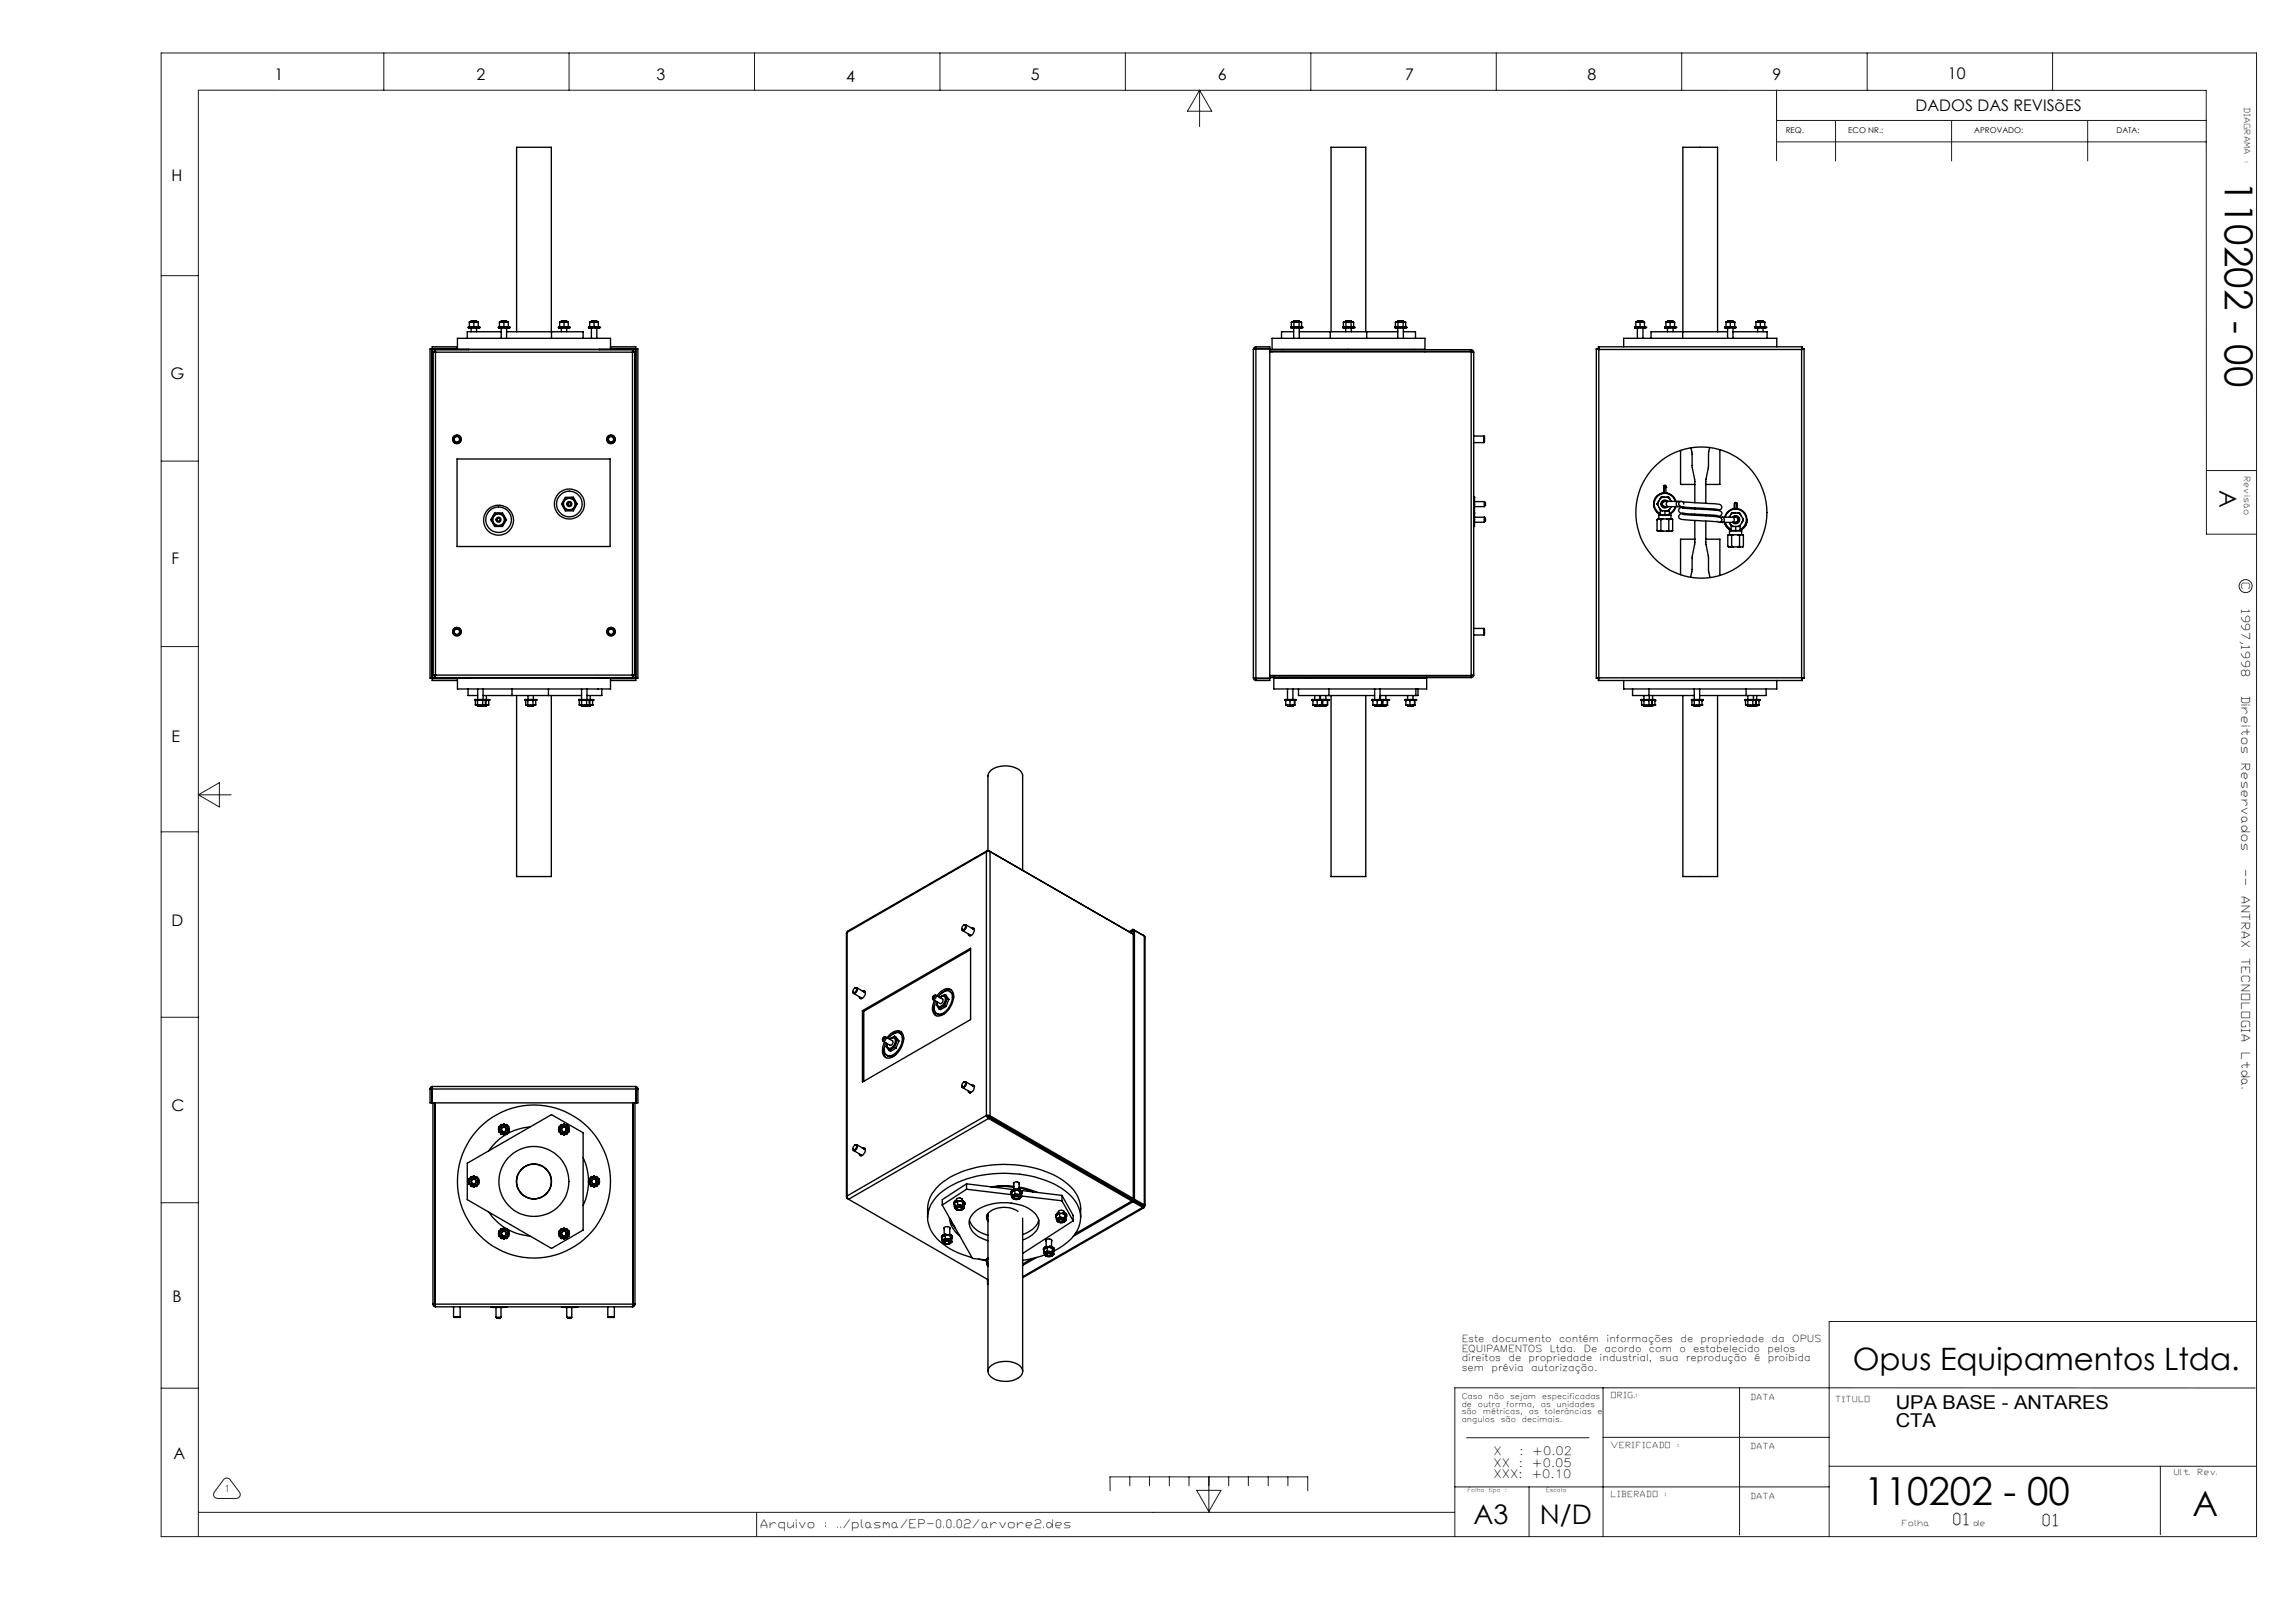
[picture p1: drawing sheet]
<svg xmlns="http://www.w3.org/2000/svg" width="420mm" height="297mm" viewBox="0 0 420 297" stroke-linecap="round" stroke-linejoin="round" font-family="sans-serif">
<defs><g id="words">
<g font-size="7.1">
<text x="407.2" y="33.2" transform="rotate(90 407.2 33.2)">110202 - 00</text>
<text x="341.2" y="275.3">110202 - 00</text>
</g>
<text font-size="6.3" x="401.3" y="277.4">A</text>
<text font-size="5.6" x="339.1" y="250.7">Opus Equipamentos Ltda.</text>
<g font-size="4.9">
<text x="269.7" y="278.9">A3</text>
<text x="281.8" y="278.9">N/D</text>
</g>
<text font-size="4.4" x="406.2" y="89.7" transform="rotate(90 406.2 89.7)">A</text>
<g font-size="3.5">
<text x="346.9" y="257.8">UPA BASE - ANTARES</text>
<text x="346.9" y="261.1">CTA</text>
</g>
<g font-size="3">
<text x="357.6" y="279.1">01</text>
<text x="373.9" y="279.2">01</text>
</g>
<g font-size="2.9">
<text x="50.3" y="14.7">1</text>
<text x="87.2" y="14.6">2</text>
<text x="120.2" y="14.6">3</text>
<text x="154.8" y="15">4</text>
<text x="188.7" y="14.6">5</text>
<text x="222.9" y="14.6">6</text>
<text x="257.1" y="14.6">7</text>
<text x="290.5" y="14.6">8</text>
<text x="324.4" y="14.6">9</text>
<text x="356.5" y="14.4">10</text>
<text x="350.6" y="20.3">DADOS DAS REVISõES</text>
<text x="31.4" y="33.1">H</text>
<text x="31.2" y="69.4">G</text>
<text x="31.4" y="103.3">F</text>
<text x="31.4" y="135.8">E</text>
<text x="31.4" y="169.4">D</text>
<text x="31.4" y="203.4">C</text>
<text x="31.6" y="238.2">B</text>
<text x="31.7" y="267">A</text>
</g>
<g font-size="2.1">
<text x="410.2" y="106.7" transform="rotate(90 410.2 106.7)">C</text>
<text x="410.2" y="111.6" transform="rotate(90 410.2 111.6)">1997,1998</text>
<text x="410.2" y="127.5" transform="rotate(90 410.2 127.5)">Direitos</text>
<text x="410.2" y="139.9" transform="rotate(90 410.2 139.9)">Reservados</text>
<text x="410.2" y="159.3" transform="rotate(90 410.2 159.3)">--</text>
<text x="410.2" y="164.1" transform="rotate(90 410.2 164.1)">ANTRAX</text>
<text x="410.2" y="175.4" transform="rotate(90 410.2 175.4)">TECNOLOGIA</text>
<text x="410.2" y="192.7" transform="rotate(90 410.2 192.7)">Ltda.</text>
<text x="273.3" y="266.3">X</text>
<text x="273.3" y="268.4">XX</text>
<text x="278" y="268.4">:</text>
<text x="278.1" y="266.3">:</text>
<text x="280.3" y="268.4">+0.05</text>
<text x="280.4" y="266.3">+0.02</text>
<text x="273.3" y="270.5">XXX:</text>
<text x="280.3" y="270.5">+0.10</text>
<text x="139.3" y="279.7">Arquivo</text>
<text x="151.2" y="279.7">:</text>
<text x="153.3" y="279.7">../plasma/EP-0.0.02/arvore2.des</text>
</g>
<g font-size="1.8">
<text x="267.5" y="245.6">Este</text>
<text x="273" y="245.6">documento</text>
<text x="285.3" y="245.6">contém</text>
<text x="294" y="245.6">informações</text>
<text x="307.5" y="245.6">de</text>
<text x="311.2" y="245.6">propriedade</text>
<text x="324.2" y="245.6">da</text>
<text x="328" y="245.6">OPUS</text>
<text x="267.5" y="247.3">EQUIPAMENTOS</text>
<text x="267.5" y="249.1">direitos</text>
<text x="267.5" y="250.8">sem</text>
<text x="273" y="250.8">prévia</text>
<text x="276.1" y="249.1">de</text>
<text x="279.7" y="249.1">propriedade</text>
<text x="280.2" y="250.8">autorização.</text>
<text x="283.6" y="247.3">Ltda.</text>
<text x="289.8" y="247.3">De</text>
<text x="292.7" y="249.1">industrial,</text>
<text x="293.6" y="247.3">acordo</text>
<text x="301.8" y="247.3">com</text>
<text x="303.7" y="249.1">sua</text>
<text x="307.4" y="247.3">o</text>
<text x="308.5" y="249.1">reprodução</text>
<text x="309.9" y="247.3">estabelecido</text>
<text x="321" y="249.1">é</text>
<text x="323.5" y="247.3">pelos</text>
<text x="323.5" y="249.1">proibida</text>
</g>
<text font-size="1.7" x="40.9" y="273">1</text>
<g font-size="1.5">
<text x="410.7" y="19.7" transform="rotate(90 410.7 19.7)">DIAGRAMA</text>
<text x="326.8" y="24.4">REQ.</text>
<text x="338.3" y="24.4">ECO NR.:</text>
<text x="361.3" y="24.4">APROVADO:</text>
<text x="387.3" y="24.4">DATA:</text>
<text x="410.7" y="29.6" transform="rotate(90 410.7 29.6)">:</text>
<text x="410.7" y="87.3" transform="rotate(90 410.7 87.3)">Revisão</text>
<text x="294.9" y="255.8">ORIG.:</text>
<text x="320.4" y="256.1">DATA</text>
<text x="336" y="256.6">TÍTULO</text>
<text x="294.9" y="265">VERIFICADO</text>
<text x="307.1" y="265">:</text>
<text x="320.4" y="265.2">DATA</text>
<text x="397.9" y="270">Ult.</text>
<text x="402.3" y="270">Rev.</text>
<text x="294.9" y="274">LIBERADO</text>
<text x="304.8" y="274">:</text>
<text x="320.4" y="274.2">DATA</text>
<text x="348.2" y="279.2">Folha</text>
<text x="361.3" y="279.2">de</text>
</g>
<g font-size="1.4">
<text x="267.5" y="256">Caso</text>
<text x="267.5" y="257.4">de</text>
<text x="270.4" y="257.4">outra</text>
<text x="272.4" y="256">não</text>
<text x="275.7" y="257.4">forma,</text>
<text x="276.4" y="256">sejam</text>
<text x="282" y="257.4">as</text>
<text x="282.2" y="256">especificadas</text>
<text x="284.9" y="257.4">unidades</text>
<text x="267.5" y="258.8">são</text>
<text x="267.5" y="260.2">angulos</text>
<text x="271.4" y="258.8">métricas,</text>
<text x="274.7" y="260.2">são</text>
<text x="278.5" y="260.2">decimais.</text>
<text x="279.8" y="258.8">as</text>
<text x="282.7" y="258.8">tolerâncias</text>
<text x="292.4" y="258.8">e</text>
</g>
<g font-size="1">
<text x="268.6" y="273.1">Folha</text>
<text x="272.5" y="273.1">tipo</text>
<text x="275.4" y="273.1">:</text>
<text x="282.9" y="273.1">Escala</text>
</g>
</g></defs>
<g fill="none" stroke="#191924" stroke-width=".18">
<path d="M29.5 9.7h383.5v271.5h-383.5zM70.2 9.7v6.8M104.1 9.7v6.8M138.1 9.7v6.8M172 9.7v6.8M206 9.7v6.8M219.5 16.5v6.7M219.5 16.5l2.3 3.9h-4.5zM239.9 9.7v6.8M273.8 9.7v6.8M307.8 9.7v6.8M325.1 16.5v12.9"/>
<path d="M341.7 9.7v6.8M375.6 9.7v6.8M325.1 22h78.7M325.1 26h78.7M335.9 22v7.5M357.2 22v7.5M382.1 22v7.5M29.5 50.4h6.8M29.5 84.4h6.8M403.8 86.1h9.2M413 97.8h-9.2v-81.3h-367.5v264.6M29.5 118.3h6.8"/>
<path d="M29.5 152.2h6.8M36.3 145.4h6M36.3 145.4l3.8-2.2v4.5zM29.5 186.2h6.8M29.5 220.1h6.8M29.5 254h6.8M293.4 254v27.2M318.3 254v26.9M412.7 254h-146.5v27.2M413 241.8h-78.2v39.3M36.3 276.8h229.9M40.9 270.8a.74 .74 0 0 1 1.2 0l1.7 2.2a.72 .72 0 0 1 .1 .8 .72 .72 0 0 1-.6 .4h-3.5a.73 .73 0 0 1-.6-1.2z"/>
<path d="M138.5 276.8v4.4M203.2 272.8l-.1-2.5h36.2v2.5M206.8 270.3v1.6M210.4 270.3v1.6M214 270.3v1.6M217.6 270.3v1.6M219 272.7h4.4l-2.2 3.9zM221.2 270.3v6.4M224.9 270.3v1.6M228.5 270.3v1.6M232.1 270.3v1.6M235.7 270.3v1.6"/>
<path d="M266.2 272.1h68.6M268.4 263.1h22.4M279.8 272.1v9M293.4 263h41.4M334.8 268.3h78.2M395.4 268.3v12.5"/>
<circle cx="411" cy="107.2" r="1.19"/>
</g>
<g fill="none" stroke="#000" stroke-width=".25">
<path d="M85.7 60h.1M85.7 59.9h.1M85.7 59.9v.1M85.8 60h.1M85.8 59.9h.1M85.8 59.9v.1M85.9 59.8h.8M85.9 59.8v.1M85.9 59.9h.2M85.9 60h.2M85.9 59v.8M85.9 59.9v.1"/>
<path d="M86.1 59.9v.1M86.1 60h.2M86.1 59.9h.2M86.2 58.8h1M86.2 58.8v.1M86.2 60v.7M86.3 59.9h.3M86.3 60h.1M86.3 59.9v.1M86.3 58.9l-.4 .1M86.3 58.9l.4 .1M86.3 58.9h.8"/>
<path d="M86.4 60h.2M86.4 59.9v.1M86.6 60h.2M86.6 59.9h.2M86.6 59.9v.1M86.7 59.8h.8M86.7 59v.8M86.8 60h.2M86.8 59.9h.3M86.8 59.9v.1M87 60h.1M87 59.9v.1"/>
<path d="M87.1 58.9l.4 .1M87.1 58.9l-.4 .1M87.1 60h.2M87.1 59.9h.2M87.1 59.9v.1M87.2 58.8v.1M87.2 60v.7M87.3 60h.1M87.3 59.9h.2M87.3 60h.2M87.3 59.9v.1M87.5 60h.1"/>
<path d="M87.5 59.9h.1M87.5 59.8v.1M87.5 59v.8M87.5 59.9v.1M87.6 59.9h.1M87.6 60h.1M87.6 59.9v.1M87.7 60h.1M87.7 59.9h.1M87.7 59.9v.1M91.2 60h.1M91.2 59.9h.1"/>
<path d="M91.2 59.9v.1M91.3 60h.1M91.3 59.9h.1M91.3 59.9v.1M91.4 59.8h.8M91.4 59.8v.1M91.4 59.9h.2M91.4 60h.2M91.4 59v.8M91.4 59.9v.1M91.6 59.9h.1M91.6 60h.2"/>
<path d="M91.6 59.9h.2M91.6 60h.1M91.6 59.9v.1M91.7 58.8h1M91.7 58.8v.1M91.7 60v1.9M91.8 59.9h.1M91.8 60h.1M91.8 59.9v.1M91.8 58.9l-.4 .1M91.8 58.9l.4 .1M91.8 58.9h.8"/>
<path d="M91.9 59.9h.2M91.9 60h.2M91.9 59.9v.1M92.1 60h.2M92.1 59.9h.2M92.1 59.9v.1M92.2 59.8h.8M92.2 59v.8M92.3 60h.2M92.3 59.9h.3M92.3 59.9v.1M92.5 60h.1"/>
<path d="M92.5 59.9v.1M92.6 58.9l.4 .1M92.6 58.9l-.4 .1M92.6 60h.2M92.6 59.9h.2M92.6 59.9v.1M92.7 58.8v.1M92.7 60v1.9M92.8 60h.1M92.8 59.9h.2M92.8 60h.2M92.8 59.9v.1"/>
<path d="M93 60h.1M93 59.9h.1M93 59.8v.1M93 59v.8M93 59.9v.1M93.1 59.9h.1M93.1 60h.1M93.1 59.9v.1M93.2 60h.1M93.2 59.9h.1M93.2 59.9v.1M102.2 59.9v.1"/>
<path d="M102.2 59.9h.1M102.2 60h.1M102.3 59.9h.1M102.3 60h.1M102.3 59.9v.1M102.4 59.8l.4 .1M102.4 59.8v.1M102.4 59.9h.2M102.4 60h.2M102.4 59v.8M102.4 59.9v.1M102.6 59.9h.2"/>
<path d="M102.6 60h.2M102.6 60h.1M102.6 59.9v.1M102.7 58.8h1M102.7 58.8v.1M102.7 60v.7M102.8 58.9h.8M102.8 58.9l.4 .1M102.8 58.9l-.4 .1M102.8 59.9v.1M102.8 59.9h.1M102.8 60h.1"/>
<path d="M102.9 60h.2M102.9 59.9h.2M102.9 59.9v.1M103.1 59.9h.2M103.1 60h.2M103.1 59.9v.1M103.2 59.8l-.4 .1M103.2 59.8l.4 .1M103.2 59v.8M103.3 60h.2M103.3 59.9h.3M103.3 59.9v.1"/>
<path d="M103.5 60h.1M103.5 59.9v.1M103.6 59.9h.2M103.6 60h.2M103.6 58.9l.4 .1M103.6 59.9v.1M103.6 58.9l-.4 .1M103.7 58.8v.1M103.7 60v.7M103.8 60h.1M103.8 59.9v.1M103.8 59.9h.2"/>
<path d="M103.8 60h.2M104 59.8l-.4 .1M104 59.8v.1M104 59v.8M104 59.9h.1M104 60h.1M104 59.9v.1M104.1 59.9h.1M104.1 60h.1M104.1 59.9v.1M104.2 59.9h.1M104.2 60h.1"/>
<path d="M104.2 59.9v.1M107.7 59.9v.1M107.8 60h.1M107.8 59.9h.1M107.8 59.9h-.1l.1 .1M107.8 59.9v.1M107.9 59.8l.4 .1M107.9 59.8v.1M107.9 59v.8M107.9 59.9v.1M107.9 59.9h.2M107.9 60h.2"/>
<path d="M108.1 60h.1M108.1 59.9h.1M108.1 59.9v.1M108.1 60h.2M108.1 59.9h.2M108.2 58.8h1M108.2 58.8v.1M108.2 60v1.9M108.3 58.9h.8M108.3 58.9l.4 .1M108.3 58.9l-.4 .1M108.3 59.9h.1"/>
<path d="M108.3 60h.1M108.3 59.9v.1M108.4 60h.2M108.4 59.9h.2M108.4 59.9v.1M108.6 59.9h.2M108.6 60h.2M108.6 59.9v.1M108.7 59.8l-.4 .1M108.7 59.8l.4 .1M108.7 59v.8M108.8 60h.2"/>
<path d="M108.8 59.9h.2M108.8 59.9v.1M109 60h.1M109 59.9v.1M109 59.9h.1M109.1 60h.2M109.1 59.9h.2M109.1 58.9l.4 .1M109.1 59.9v.1M109.1 58.9l-.4 .1M109.2 58.8v.1M109.2 60v1.9"/>
<path d="M109.3 60h.1M109.3 59.9h.2M109.3 59.9v.1M109.3 60h.2M109.5 59.8l-.4 .1M109.5 59.8v.1M109.5 59v.8M109.5 60h.1M109.5 59.9h.1M109.5 59.9v.1M109.6 59.9h.1M109.6 60h.1"/>
<path d="M109.6 59.9v.1M109.7 60h.1M109.7 59.9h.1M109.7 59.9v.1M236.3 59.9h.1M236.3 60h.1M236.3 59.9v.1M236.3 59.8h.5M236.3 59.8l.2 .1M236.3 59v.8M236.4 59.9h.1M236.4 60h.1"/>
<path d="M236.4 59.9v.1M236.4 59.9h.3M236.4 60h.2M236.6 58.9l.2 .1M236.6 58.9h.6M236.6 58.9l-.3 .1M236.6 60h.1M236.6 59.9v.1M236.7 59.9h.2M236.7 60h.2M236.7 59.9v.1M236.7 58.8h1.1"/>
<path d="M236.7 58.8v.1M236.7 60v1.9M236.8 59.8h.9M236.8 59v.8M236.9 59.9h.1M236.9 60h.1M236.9 59.9v.1M237 60h.2M237 59.9h.2M237 59.9v.1M237.2 59.9h.1M237.2 60h.1"/>
<path d="M237.2 59.9v.1M237.2 58.9l-.4 .1M237.2 58.9l.5 .1M237.2 58.9h.7M237.3 60h.3M237.3 59.9h.3M237.3 59.9v.1M237.6 59.9h.1M237.6 60h.1M237.6 59.9v.1M237.7 59.9h.1M237.7 60h.1"/>
<path d="M237.7 59.9v.1M237.7 59.8h.5M237.7 59v.8M237.8 58.8v.1M237.8 60v1.9M237.8 59.9h.3M237.8 60h.3M237.8 59.9v.1M237.9 58.9l-.2 .1M237.9 58.9l.3 .1M238.1 59.9h.1M238.1 60h.1"/>
<path d="M238.1 59.9v.1M238.2 59.9h.1M238.2 60h.1M238.2 59.9v.1M238.2 59.8l-.1 .1M238.2 59v.8M238.3 59.9h.1M238.3 60h.1M238.3 59.9v.1M245.8 59.9h.1M245.8 60h.1M245.8 59.9v.1"/>
<path d="M245.9 59.8h.4M245.9 59.8l.1 .1M245.9 59v.8M245.9 59.9h.1M245.9 60h.1M245.9 59.9v.1M246 59.9h.2M246 60h.2M246 59.9v.1M246.1 58.9l.2 .1M246.1 58.9h.7M246.1 58.9l-.2 .1"/>
<path d="M246.2 60h.1M246.2 59.9v.1M246.2 59.9h.2M246.2 60h.2M246.3 58.8h1M246.3 58.8v.1M246.3 60v.7M246.3 59.8h1M246.3 59v.8M246.4 59.9h.1M246.4 60h.1M246.4 59.9v.1"/>
<path d="M246.5 60h.2M246.5 59.9h.2M246.5 59.9v.1M246.7 59.9h.2M246.7 60h.2M246.7 59.9v.1M246.8 58.9l-.5 .1M246.8 58.9l.5 .1M246.8 58.9h.7M246.9 60h.2M246.9 59.9h.2M246.9 59.9v.1"/>
<path d="M247.1 59.9h.1M247.1 60h.1M247.1 59.9v.1M247.2 59.9h.2M247.2 60h.2M247.2 59.9v.1M247.3 59.8h.4M247.3 59v.8M247.3 58.8v.1M247.3 60v.7M247.4 59.9h.1M247.4 60h.2"/>
<path d="M247.4 59.9v.1M247.4 59.9h.2M247.5 58.9l-.2 .1M247.5 58.9l.2 .1M247.6 59.9h.1M247.6 60h.1M247.6 59.9v.1M247.7 59.9h.1M247.7 60h.1M247.7 59.9v.1M247.7 59.8l-.1 .1M247.7 59v.8"/>
<path d="M247.8 59.9h.1M247.8 60h.1M247.8 59.9v.1M255.3 59.9h.1M255.3 60h.1M255.3 59.9v.1M255.4 59.8h.4M255.4 59.8l.1 .1M255.4 59v.8M255.4 59.9h.1M255.4 60h.1M255.4 59.9v.1"/>
<path d="M255.5 59.9h.2M255.5 60h.2M255.5 59.9v.1M255.6 58.9l.2 .1M255.6 58.9h.7M255.6 58.9l-.2 .1M255.7 60h.1M255.7 59.9v.1M255.7 59.9h.2M255.7 60h.2M255.8 58.8h1M255.8 58.8v.1"/>
<path d="M255.8 60v1.9M255.8 59.8h1M255.8 59v.8M255.9 59.9h.1M255.9 60h.1M255.9 59.9v.1M256 60h.2M256 59.9h.2M256 59.9v.1M256.2 59.9h.2M256.2 60h.2M256.2 59.9v.1"/>
<path d="M256.3 58.9l-.5 .1M256.3 58.9l.5 .1M256.3 58.9h.7M256.4 60h.2M256.4 59.9h.2M256.4 59.9v.1M256.6 59.9h.1M256.6 60h.1M256.6 59.9v.1M256.7 59.9h.2M256.7 60h.2M256.7 59.9v.1"/>
<path d="M256.8 59.8h.4M256.8 59v.8M256.8 58.8v.1M256.8 60v1.9M256.9 59.9h.1M256.9 60h.2M256.9 59.9v.1M257 59.9h.1M257 58.9l-.2 .1M257 58.9l.2 .1M257.1 59.9h.1M257.1 60h.1"/>
<path d="M257.1 59.9v.1M257.2 59.9h.1M257.2 60h.1M257.2 59.9v.1M257.2 59.8l-.1 .1M257.2 59v.8M257.3 59.9h.1M257.3 60h.1M257.3 59.9v.1M299.2 59.9h.1M299.2 60h.1M299.2 59.9v.1"/>
<path d="M299.3 59.9h.1M299.3 60h.1M299.3 59.9v.1M299.3 59.9h.3M299.3 60h.2M299.4 59.8v.1M299.4 59v.8M299.4 59.8l.4 .1M299.5 60h.1M299.5 59.9v.1M299.6 59.9h.2M299.6 60h.2"/>
<path d="M299.6 59.9v.1M299.6 58.8h1.1M299.6 58.8v.1M299.6 60v1.9M299.8 58.9l.3 .1M299.8 58.9h.8M299.8 58.9l-.4 .1M299.8 59.9h.1M299.8 60h.1M299.8 59.9v.1M299.9 60h.2M299.9 59.9h.2"/>
<path d="M299.9 59.9v.1M300.1 59.9h.1M300.1 60h.1M300.1 59.9v.1M300.1 59.8l-.3 .1M300.1 59.8l.5 .1M300.1 59v.8M300.2 60h.3M300.2 59.9h.3M300.2 59.9v.1M300.5 59.9h.1M300.5 60h.1"/>
<path d="M300.5 59.9v.1M300.6 59.9h.1M300.6 60h.1M300.6 58.9l.4 .1M300.6 59.9v.1M300.6 58.9l-.5 .1M300.7 58.8v.1M300.7 60v1.9M300.7 59.9h.3M300.7 60h.3M300.7 59.9v.1M300.8 59.9v.1"/>
<path d="M301 59.8l-.4 .1M301 59.8v.1M301 59v.8M301 59.9h.1M301 60h.1M301 59.9v.1M301.1 59.9h.1M301.1 60h.1M301.1 59.9v.1M301.2 59.9h.1M301.2 60h.1M301.2 59.9v.1"/>
<path d="M304.7 59.9h.1M304.7 60h.1M304.7 59.9v.1M304.8 59.9h.1M304.8 60h.1M304.8 59.9v.1M304.8 59.9h.2M304.8 60h.2M304.9 59.8v.1M304.9 59.8l.4 .1M304.9 59v.8M305 59.9h.1"/>
<path d="M305 60h.1M305 59.9v.1M305.1 59.9h.2M305.1 60h.2M305.1 59.9v.1M305.2 58.8h1M305.2 58.8v.1M305.2 60v.7M305.3 58.9l.3 .1M305.3 58.9h.8M305.3 58.9l-.4 .1M305.3 59.9h.1"/>
<path d="M305.3 60h.1M305.3 59.9v.1M305.4 60h.2M305.4 59.9h.2M305.4 59.9v.1M305.6 59.9h.2M305.6 60h.2M305.6 59.9v.1M305.6 59.8l-.3 .1M305.6 59.8l.5 .1M305.6 59v.8M305.8 60h.2"/>
<path d="M305.8 59.9h.2M305.8 59.9v.1M306 59.9h.1M306 60h.1M306 59.9v.1M306.1 59.9h.1M306.1 60h.1M306.1 58.9l.4 .1M306.1 59.9v.1M306.1 58.9l-.5 .1M306.2 58.8v.1M306.2 60v.7"/>
<path d="M306.2 59.9h.1M306.2 60h.3M306.2 59.9v.1M306.3 59.9h.2M306.5 59.9h.1M306.5 60h.1M306.5 59.8l-.4 .1M306.5 59.8v.1M306.5 59v.8M306.5 59.9v.1M306.6 59.9h.1M306.6 60h.1"/>
<path d="M306.6 59.9v.1M306.7 59.9h.1M306.7 60h.1M306.7 59.9v.1M315.7 59.9h.1M315.7 60h.1M315.7 59.9v.1M315.8 59.9h.3M315.8 60h.3M315.8 59.9v.1M315.9 59.8v.1M315.9 59.8l.4 .1"/>
<path d="M315.9 59v.8M316.1 59.9v.1M316.1 59.9h.2M316.1 60h.2M316.2 58.8h.9M316.2 58.8v.1M316.2 60v1.9M316.3 58.9l.4 .1M316.3 59.9h.2M316.3 58.9h.8M316.3 58.9l-.4 .1M316.3 60h.1"/>
<path d="M316.3 59.9v.1M316.4 60h.1M316.4 59.9v.1M316.5 59.9h.3M316.5 60h.3M316.5 59.9v.1M316.7 59.8l-.4 .1M316.7 59.8l.4 .1M316.7 59v.8M316.8 60h.2M316.8 59.9h.2M316.8 59.9v.1"/>
<path d="M317 59.9h.1M317 60h.1M317 59.9v.1M317.1 59.9h.2M317.1 60h.2M317.1 58.9l.4 .1M317.1 59.9v.1M317.1 58.9l-.4 .1M317.1 58.8v.1M317.1 60v1.9M317.3 60h.1M317.3 59.9h.2"/>
<path d="M317.3 60h.2M317.3 59.9v.1M317.5 59.9h.1M317.5 60h.1M317.5 59.8l-.4 .1M317.5 59.8v.1M317.5 59v.8M317.5 59.9v.1M317.6 59.9h.1M317.6 60h.1M317.6 59.9v.1M321.2 59.9h.1"/>
<path d="M321.2 60h.1M321.2 59.9v.1M321.3 59.8h.9M321.3 59.8v.1M321.3 59.9h.2M321.3 60h.3M321.3 59v.8M321.3 59.9v.1M321.5 59.9h.1M321.6 59.9v.1M321.6 59.9h.1M321.6 60h.1"/>
<path d="M321.7 58.8h1M321.7 58.8v.1M321.7 60v.7M321.7 59.9h.4M321.7 60h.2M321.7 59.9v.1M321.8 58.9l.4 .1M321.8 58.9h.7M321.8 58.9l-.5 .1M321.9 60h.2M321.9 59.9v.1M322.1 59.9h.2"/>
<path d="M322.1 60h.2M322.1 59.9v.1M322.2 59.8h.8M322.2 59v.8M322.3 60h.1M322.3 59.9h.2M322.3 59.9v.1M322.4 60h.2M322.4 59.9v.1M322.5 59.9h.1M322.5 58.9l.5 .1M322.5 58.9l-.3 .1"/>
<path d="M322.6 59.9h.2M322.6 60h.2M322.6 59.9v.1M322.7 58.8v.1M322.7 60v.7M322.8 60h.1M322.8 59.9h.1M322.8 60h.2M322.8 59.9v.1M322.8 59.9h.2M323 59.9h.1M323 60h.1"/>
<path d="M323 59.8v.1M323 59v.8M323 59.9v.1M323.1 59.9h.1M323.1 60h.1M323.1 59.9v.1M79 63.8l.2 .2M79 63.8h-.3v60.3h.3M79 63.8v60.3M79.1 63.8l.1 .2M79.1 63.8h4.6M79.2 64v60"/>
<path d="M79.2 64h6.5M79.2 64.4h.5M79.2 64.4h.4M79.2 64.4v59.2M79.6 64.4h.1M79.6 64l.1 .4M79.6 64.3l.1 .1M79.6 64.3v.1M79.6 64v.3M79.6 64h36.2M79.7 64.4h.1M79.7 64.4h36"/>
<path d="M79.7 64.4v59.1M83.7 61.9h28v2h-28zM83.7 63.5h-4.6v.3M85.7 63.9v.1M91.7 60.7h-6.2v1.2M92.7 60.7h14v1.2M94.5 60.7v-33.8h6.4v33.8M100.9 60.7v1.2M109.7 63.9v.1M109.7 64h6.6M111.7 63.5h4.6v.3M111.7 63.8h4.6"/>
<path d="M115.7 64.4h.1M115.7 64.4v59.1M115.8 64l-.1 .4M115.8 64.3l-.1 .1M115.8 64.3l.1 .1M115.8 64v.3M116.2 64.4h-.5M116.2 64.4v59.2M116.3 64v60M116.3 63.8v.2M116.4 63.8l-.1 .2M116.4 63.8h.3v60.3h-.3"/>
<path d="M116.4 63.8v60.3M229.4 64v60M229.8 63.8l-.4 .2M229.8 63.5l-.3 .1-.1 .4M229.8 63.8l-.1 .1M229.8 63.8h2.6v60.3h-2.6M229.8 63.5h2.6v.3h-2.6M229.8 63.5v.3M229.8 63.8v60.3M232.4 64.3h36.8M232.4 64.4h36.8M232.4 64h36.8"/>
<path d="M232.8 61.9h28v2h-28zM232.8 64.3v.1M234.8 63.9v.1M236.7 60.7h-2.2v1.2M237.8 60.7h18M243.5 60.7v1.2M243.6 60.7v-33.8h6.3v33.8M250.1 60.7v1.2M256.8 60.7h2.2v1.2M258.8 63.9v.1M260.8 64.3v.1M269.2 64.4h.5"/>
<path d="M269.2 64l.4 .1 .1 .3M269.2 64.3l.2 .1M269.2 64v.3M269.2 64.4v59.2M269.3 64.4h.1M269.7 79.8h1.9M269.7 64.4v59.1M271.6 79.8v1.2M271.6 79.8l.1 .1v1l-.1 .1M292.1 63.8l.5 .2M292.1 63.8v60.3M292.5 63.5l.1 .5"/>
<path d="M292.5 63.5h37.3M292.6 64h.1M292.6 64h37.1M292.6 64v60M297.1 63.5v-1.6h28.1v1.6M314.3 60.7v-33.8h-6.3l-.1 35M316.2 60.7h-14v1.2M317.1 60.7h6.3v1.2M329.7 64h.1M329.7 64v60M329.8 63.5l-.1 .5M330.2 63.8l-.5 .2"/>
<path d="M330.2 63.8v60.3M83.6 84h28.1v16h-28.1zM90.5 93.9h1.5l.7 1.2-.7 1.2h-1.5l-.7-1.2zM103.5 91h1.4l.7 1.2-.7 1.3h-1.4l-.7-1.3zM269.7 95.1h.1M269.7 96.3h.1M269.7 93.9h.1M269.7 92.2h.1M269.7 93.5h.1M269.7 91h.1M269.7 91.1h.1M269.7 93.4h.1"/>
<path d="M269.7 81h1.9M269.7 91.1h.1v2.2l-.1 .1M269.7 93.9l.1 .1v2.2l-.1 .1M269.7 91.1v2.3M269.7 93.9v2.4M269.8 91.8h1.8M269.8 92.7h1.8M269.8 94.6h1.8M269.8 95.6h1.8M271.6 91.8v.9M271.6 91.8l.3 .2v.5l-.3 .2M271.6 94.6v1"/>
<path d="M271.6 94.6a.6 .6 0 0 1 0 1M303.2 92.2l.2 .3M303.2 97.1l.2 .1M303.2 95.1v2M303.4 92v.5M303.4 95l-.2 .1M303.4 92.5l.4 .7M303.4 92l-.2 .2M303.4 97.2h.4M303.4 95h.4M303.6 94.3h2.2M303.6 94.3v.7"/>
<path d="M303.6 92.8l.2 .5v.9M303.6 91.6l-.4 .6M303.8 93.2l.5 .3M303.8 93.2l.2 .3h1.4l.1-.3M303.8 95h.5M303.8 97.2h.5M303.8 91.3l-.4 .7M303.8 95l.2 .1M304 91h.3M304 91l-.2 .3M304 97.1l.3 .1M304 97.1l-.2 .1"/>
<path d="M304 95.1v2M304 91h.7M304.2 92.2a.88 .88 0 0 0 1.1 .5M304.2 92.2l.1 .4 .4 .1M304.3 91l-.5 .3M304.3 95l-.3 .1M304.3 97.2h.8M304.3 95h.8M304.5 90.2a2.05 2.05 0 0 0-1.8 1.7 2.05 2.05 0 0 0 1.1 2.2 2.05 2.05 0 0 1-.4-3.4 2.05 2.05 0 0 1 3.3 1.1M304.5 90.2v-1.2a.19 .19 0 0 1 .2-.2 .19 .19 0 0 1 .2 .2v1.2M304.5 90.2h.1M304.5 89.2h.4"/>
<path d="M304.5 89.2h.1M304.7 94.2h1.1v.1M304.7 94.2h-1.1v.1M304.7 93.5v.7M304.7 91.8a.48 .48 0 0 0-.5 .4M304.9 90.2h.1M304.9 89.2h.1M304.9 90.2h.2M305.1 91l.4 .3M305.1 91h.3M305.1 97.2h.4M305.1 95l.3 .1"/>
<path d="M305.1 95h.4M305.1 91h-.8M305.1 91.8a.64 .64 0 0 0-.9 0 .64 .64 0 0 0 0 .9 .64 .64 0 0 0 .9 0M305.3 91.8h-.4a.61 .61 0 0 0-.7 .4M305.3 91.8a.74 .74 0 0 0-1.1-.1 .74 .74 0 0 0 0 1.1 .74 .74 0 0 0 1.1-.1M305.3 91.8a.52 .52 0 0 0-.4 .4 .52 .52 0 0 0 .4 .5M305.3 92.7h1.8M305.3 91.8h1.8M305.4 91l.1 .3M305.4 97.1l-.3 .1M305.4 97.1l.1 .1M305.4 91l.4 .6"/>
<path d="M305.4 95.1v2M305.5 93.3v.9M305.5 93.2l-.4 .3M305.5 95l-.1 .1M305.5 91.3l.3 .5M305.5 97.2h.5M305.5 95h.5M305.8 92.8v-.1l-.3 .5M305.8 94.3v.7M306 95l.1 .1M306 95h.1M306 97.2h.1"/>
<path d="M306.1 97.1l-.1 .1M306.1 95.1v2M306.6 91.8a1.95 1.95 0 0 0-3.2-1.1 1.95 1.95 0 0 0 .4 3.3M306.6 92.7v.1a2.03 2.03 0 0 1-1.1 1.2M306.7 92.7v.1a1.93 1.93 0 0 1-1.2 1.3M307.1 92.7h.6M307.1 91.8h.6M307.1 91.8a.52 .52 0 0 0-.3 .4 .52 .52 0 0 0 .3 .5M307.6 82.4v6.2h2.6M307.9 93l5.3 .3a2.63 2.63 0 0 1 1.9 .4 .69 .69 0 0 1-1 .8M308 94.2l4.6 .2a4 4 0 0 1 2.4 .4 .47 .47 0 0 1-.1 .7 .47 .47 0 0 1-.6-.1M308.1 91.9l4.5 .2a3.3 3.3 0 0 1 2.4 .5 .67 .67 0 0 1-.2 .6 .67 .67 0 0 1-.7 .2"/>
<path d="M308.2 92.2a.49 .49 0 0 0-.6-.4 .49 .49 0 0 0-.4 .5 .49 .49 0 0 0 .6 .4l6.5 .5M308.2 92.8a.7 .7 0 0 0-.9 .8 3.4 3.4 0 0 0 2.3 .4l4.8 .4M308.2 93.9l-.1 .1a.57 .57 0 0 0-.8 .3 .57 .57 0 0 0 .4 .7l6.5 .5M309.5 81.9l.2 1.1v2.5l.5 2.4v4.1M310.2 95.2v4.3l-.5 2.3v2.6l-.3 1.2M310.2 93v.1M310.2 94.1v.2M310.2 98.7h-2.6v6.5M312.2 95.4v4.2l.5 2.3v2.6l.2 1.2M312.2 93.1v.1M312.2 94.2v.2M312.2 98.7h2.5v6.6"/>
<path d="M312.9 81.9l-.2 1v2.5l-.5 2.4v4.3M314.6 94.6h.6M314.6 95.6h.6M314.7 82.3v6.3h-2.5M315.2 94.6a.5 .5 0 0 1 .4 .5 .5 .5 0 0 1-.4 .5M315.2 94.6h1.8M315.2 95.6h1.8M315.6 94.6a2.06 2.06 0 0 1 3.4-1.1 2.06 2.06 0 0 1-.5 3.5l.8-.7 .4-.7M315.7 95.6l.3 .6 .8 .7M315.7 94.6a1.95 1.95 0 0 1 3.2-1 1.95 1.95 0 0 1-.4 3.3M316.2 99.9l.2 .2M316.2 98v1.9"/>
<path d="M316.4 97.9l-.2 .1M316.4 97.9h.4M316.5 95.6l.3 .5M316.5 97.2h2.2M316.5 97.2v.7M316.5 95.7l.3 .5v.9l-.3-.2a2.09 2.09 0 0 1-.9-1.3l.1 .3a2.18 2.18 0 0 0 1.1 1.1l-.8-.6-.3-.6M316.8 97.9h.4M316.8 96.1l.4 .2M316.8 94.2l-.3 .4v-.1M316.8 97.9l.1 .1M316.9 99.9l.3 .2M316.9 99.9l-.1 .2"/>
<path d="M316.9 93.9h.3l-.4 .3M316.9 93.9l-.1 .3M316.9 98v1.9M316.9 93.9h1.1M317 94.6h.3a.55 .55 0 0 1 .8 .5 .55 .55 0 0 1-.8 .5h-.3M317 94.6a.5 .5 0 0 1 .4 .5 .5 .5 0 0 1-.4 .5M317.1 94.6a.74 .74 0 0 1 1.1 0 .74 .74 0 0 1 0 1.1 .74 .74 0 0 1-1.1-.1M317.2 94.6a.64 .64 0 0 1 .9 .1 .64 .64 0 0 1 0 .9 .64 .64 0 0 1-.9 0M317.2 97.9l-.3 .1M317.2 97.9h.8M317.4 92.1a.21 .21 0 0 1 .2-.2 .21 .21 0 0 1 .3 .2M317.4 92.1v1"/>
<path d="M317.5 92h.1M317.5 92h.3M317.5 92.1h.3M317.6 94.6a.48 .48 0 0 1 .5 .5 .48 .48 0 0 1-.5 .5M317.6 97.1l1.1 .1M317.6 97.1l-1.1 .1M317.6 96.3v.8M317.8 92l.1 1.1M318 97.9l.3 .1M318 97.9h.5M318 93.9l.5 .2M318 93.9h.3"/>
<path d="M318.3 99.9l-.3 .2M318.3 99.9l.2 .2M318.3 93.9l.2 .2M318.3 93.9l.4 .6M318.3 98v1.9M318.5 96.2v.9M318.5 97.9l-.2 .1M318.5 97.9h.4M318.5 94.1l.4 .7M318.5 96.1l-.2 .2h-1.4l-.1-.2M318.5 96.1l-.5 .2M318.7 97.2v.7"/>
<path d="M318.9 97.9l.2 .1M318.9 94.8v.6M318.9 94.8l.2 .3M318.9 95.4l-.4 .7M319.1 99.9l-.2 .2M319.1 95.1l-.2 .3M319.1 95.1l-.4 .6M319.1 98v1.9M319.7 95a2.07 2.07 0 0 1-1.2 2.1M269.7 116.2h1.9M269.7 115h1.9M271.6 115v1.2"/>
<path d="M271.6 115l.1 .1v1l-.1 .1M316.4 100.1h.4M316.8 100.1h.4M317.2 100.1h.8M318 100.1h.5M318.5 100.1h.4M79.1 124.2v.3h4.6M79.1 124.2h4.6M79.2 124l-.2 .1M79.2 124l-.1 .2M79.2 124h6.5M79.2 123.6h.4"/>
<path d="M79.6 123.6v.1M79.6 124h36.2M79.7 123.5l-.5 .1M79.7 123.5l-.1 .5M79.7 123.5l-.1 .1M79.7 123.5h.1M79.7 123.5h36M83.7 124.1h28v2h-28zM85.7 126.1v1.2h1.7M85.7 124v.1M86.9 128.1h.1M86.9 128h.1"/>
<path d="M86.9 128v.1M87 128.1h.1M87 128h.1M87 128v.1M87 129l.2 .1M87 128.2h.4M87 128.2v.8M87.1 128.1h.2M87.1 128h.2M87.1 128v.1M87.1 128.1l-.1 .1M87.2 129.1h.6"/>
<path d="M87.3 128.1h.2M87.3 128h.3M87.3 128v.1M87.4 129l.4 .1M87.4 128.2h.9M87.4 128.2v.8M87.4 129l-.2 .1M87.4 129.2h1M87.4 129.2l.9 .1M87.4 126.1l.1 2M87.4 129.1v.1M87.5 128.1h.1"/>
<path d="M87.6 128h.2M87.6 128.1h.2M87.6 128v.1M87.7 128.1h.2M87.7 128h.2M87.7 128v.1M87.8 129.1h.8M87.9 128.1h.1M87.9 128h.1M87.9 128h.3M87.9 128.1h.3M87.9 128v.1"/>
<path d="M88.2 128.1h.1M88.2 128h.1M88.2 128v.1M88.3 128.1h.1M88.3 128h.1M88.3 128v.1M88.3 129l.3 .1M88.3 128.2h.5v.8l-.2 .1M88.3 129l-.5 .1M88.3 128.2v.8M88.4 129.2h.6M88.4 126.1v1.9"/>
<path d="M88.4 129.1v.1M88.4 129.2l-.1 .1M88.4 127.3h18M88.4 128h.1M88.4 128.1h.3M88.4 128v.1M88.5 128h.2M88.5 128v.1M88.6 129.1h.1M88.7 128.1h.1M88.7 128h.1M88.7 129.1h.5"/>
<path d="M88.7 128.1l.2 .1M88.7 128v.1M88.8 128.1h.1M88.8 128h.1M88.8 128v.1M88.9 128.1h.1M88.9 128h.1M88.9 128v.1M88.9 129l.3 .1M88.9 128.2h.5M88.9 129l-.2 .1M88.9 128.2v.8"/>
<path d="M89 129.2l-.7 .1M89 127.3v.7M89 129.1v.1M89 128h.1M89 128.1h.3M89 128v.1M89.1 128h.2M89.1 128v.1M89.3 128.1h.1M89.3 128h.1M89.3 128v.1M89.3 128.1l.1 .1"/>
<path d="M89.4 128.1h.1M89.4 128h.1M89.4 128v.1M89.4 129l-.2 .1M89.4 128.2v.8M89.5 128.1h.1M89.5 128h.1M89.5 128v.1M93.7 126.1v1.2M94.5 127.3v33.1h6.4v-33.1M96.1 128.1h.1M96.1 128h.1"/>
<path d="M96.1 128v.1M96.2 128.1h.1M96.2 128h.1M96.2 128v.1M96.2 129l.2 .1M96.2 128.2h.4M96.2 128.2v.8M96.3 128.1h.2M96.3 128h.2M96.3 128v.1M96.3 128.1l-.1 .1M96.4 129.1h.6"/>
<path d="M96.5 128.1h.2M96.5 128h.2M96.5 128v.1M96.6 129l.4 .1M96.6 128.2h.9M96.6 128.2v.8M96.6 129l-.2 .1M96.6 129.2h1M96.6 127.3v.7M96.6 129.1v.1M96.7 128.1h.1M96.7 128h.1"/>
<path d="M96.7 128v.1M96.8 128h.2M96.8 128.1h.2M96.8 128v.1M97 129.1h.8M97.2 128h-.3v.1h.3M97.2 128.1h.1M97.2 128h.1M97.2 128h.2M97.2 128.1h.2M97.2 128v.1M97.4 128.1h.1"/>
<path d="M97.4 128h.1M97.4 128v.1M97.5 128.1h.1M97.5 128h.2M97.5 128v.1M97.5 129l.3 .1M97.5 128.2h.5M97.5 129l-.5 .1M97.5 128.2v.8M97.6 127.3v.8M97.6 129.1v.1M97.6 128.1h.3"/>
<path d="M97.7 128h.2M97.7 128v.1M97.9 128.1h.1M97.9 128h.1M97.9 128.1l.1 .1M97.9 128v.1M98 128.1h.1M98 128h.1M98 128v.1M98 129l-.2 .1M98 128.2v.8M98.1 128.1h.1"/>
<path d="M98.1 128h.1M98.1 128v.1M100.4 126.1v1.2M105.9 128.1h.1M105.9 128h.1M105.9 128v.1M106 128.1h.1M106 128h.1M106 129l.2 .1M106 128.2h.4M106 128v.1M106 128.2v.8"/>
<path d="M106.1 128.1h.2M106.1 128h.2M106.1 128v.1M106.1 128.1l-.1 .1M106.2 129.1h.7M106.3 128.1h.2M106.3 128h.2M106.3 128v.1M106.4 129l.5 .1M106.4 128.2h1M106.4 129.2h1M106.4 129.2l1 .1"/>
<path d="M106.4 126.1v1.9M106.4 128.2v.8M106.4 129.1v.1M106.4 129l-.2 .1M106.5 128.1h.3M106.5 128h.1M106.5 128v.1M106.6 128h.2M106.6 128v.1M106.8 128.1h.2M106.9 129.1h.7M107 128l-.2 .1"/>
<path d="M107 128v.1M107 128.1h.1M107 128h.1M107 128h.2M107 128.1h.2M107.2 128h.1M107.2 128v.1M107.2 128.1h.1M107.3 128.1h.2M107.3 128h.2M107.3 128v.1M107.4 129l.2 .1"/>
<path d="M107.4 128.2h.4v.8l-.2 .1M107.4 129l-.5 .1M107.4 128.2v.8M107.4 129.2h.6M107.4 126.1v1.9M107.4 129.1v.1M107.4 129.2v.1M107.5 128.1h.2M107.5 128h.2M107.5 128v.1M107.6 129.1h.1M107.7 128.1h.1"/>
<path d="M107.7 128h.1M107.7 128v.1M107.7 129.1h.5M107.7 128.1l.2 .1M107.8 128.1h.1M107.8 128h.1M107.8 128v.1M107.9 128.1h.1M107.9 128h.1M107.9 128.1h.2M107.9 128h.2M107.9 128v.1"/>
<path d="M107.9 129l.3 .1M107.9 128.2h.5M107.9 128.2v.8M107.9 129l-.2 .1M108 129.2l-.6 .1M108 127.3v.7M108 129.1v.1M108.1 128h.1M108.1 128v.1M108.1 128h.2M108.2 128.1h.1M108.3 128.1h.1"/>
<path d="M108.3 128h.1M108.3 128v.1M108.3 128.1l.1 .1M108.4 128.1h.1M108.4 128h.1M108.4 128v.1M108.4 129l-.2 .1M108.4 129h.1M108.4 128.2h.1M108.4 128.2v.8M108.5 128.1h.1M108.5 128h.1"/>
<path d="M108.5 128v.1M109.7 124v.1M109.7 124h6.6M110.1 126.1v1.2h-2.7M111.7 124.2h4.6M115.7 123.5l.5 .1M115.7 123.5l.1 .5M115.7 123.5h.1M115.9 123.6l-.1 .1M116.3 124l.1 .1M116.3 124v.2M116.3 124.2v.3h-4.6"/>
<path d="M229.4 124l.4 .1M229.4 124l.1 .4 .3 .1M229.7 124.1l.1 .1M229.8 124.2h2.6v.3h-2.6M229.8 124.2v.3M232.4 124h36.8M232.4 123.6h36.8M232.4 123.7h36.8M233.1 124.1h28v2h-28zM233.1 123.6v.1M235.1 124v.1M235.1 128.1h.1"/>
<path d="M235.1 128h.1M235.1 128v.1M235.2 128.1h.1M235.2 128h.1M235.2 128v.1M235.3 128.1h.2M235.3 128h.2M235.3 128v.1M235.3 128.2h.8M235.3 129l.4 .1M235.3 128.1v.1M235.3 129v.1"/>
<path d="M235.3 128.2v.8M235.3 129.1h.4M235.5 128.1h.2M235.5 128h.2M235.5 128v.1M235.6 129.2h1M235.6 126.1v1.9M235.6 129.1v.1M235.7 128.1h.3M235.7 128h.1M235.7 128v.1M235.7 129.1h.8"/>
<path d="M235.8 128h.2M235.8 128v.1M236 128.1h.1M236 128h.1M236 128v.1M236.1 129l.4 .1M236.1 129l-.4 .1M236.1 128.2v.8M236.1 128.1h.1M236.1 128h.1M236.1 128v.1M236.2 128h.2"/>
<path d="M236.4 128l-.2 .1M236.4 128h.1M236.4 128.1h.1M236.5 128.1h.1M236.5 128h.2M236.5 128.1l-.4 .1M236.5 129.1h.4M236.5 128v.1M236.5 128.1l.4 .1M236.6 126.1v2M236.6 129.1v.1M236.6 128.1h.1"/>
<path d="M236.7 128.1h.2M236.7 128h.2M236.7 128v.1M236.9 128.1h.1M236.9 128h.1M236.9 128.2v.9M236.9 129v.1M236.9 128v.1M236.9 128.2v.8M236.9 129l-.4 .1M237 128.1h.1M237 128h.1"/>
<path d="M237 128v.1M237.1 128v.1M237.6 126.1v1.2h14M240.1 128.1h.1M240.1 128h.1M240.1 128v.1M240.2 128.1h.1M240.2 128h.1M240.2 128v.1M240.2 128.1h.3M240.2 128h.3M240.3 128.2h.8"/>
<path d="M240.3 129l.4 .1M240.3 128.1v.1M240.3 128.2v.8M240.5 128.1h.1M240.5 128h.3M240.5 128v.1M240.6 129.2h1M240.6 127.3v.8M240.6 129.1v.1M240.6 128.1h.3M240.7 129.1h.7M240.8 128h.1"/>
<path d="M240.8 128v.1M240.9 128.1h.2M240.9 128h.2M240.9 128v.1M241.1 129l.3 .1M241.1 129l-.4 .1M241.1 128.2v.8M241.1 128.1h.1M241.1 128h.1M241.1 128v.1M241.2 128h.1M241.2 128v.1"/>
<path d="M241.3 128l-.1 .1M241.3 128h.1M241.4 128.1h.1M241.4 128h.2M241.4 128.1l-.3 .1M241.4 129.1h.5M241.4 128v.1M241.4 128.1l.5 .1M241.6 127.3v.7M241.6 129.1v.1M241.6 128l-.2 .1M241.6 128h.1"/>
<path d="M241.7 128.1h.1M241.7 129.2h.9M241.7 127.3v.7M241.7 129.1v.1M241.7 128.1h.2M241.7 128h.2M241.7 128v.1M241.9 128.1h.1M241.9 128h.1M241.9 128.2v.9M241.9 129v.1M241.9 128v.1"/>
<path d="M241.9 128.2v.8M241.9 129l-.5 .1M241.9 128.2h.2M241.9 129.1h.6M242 128.1h.1M242 128h.1M242 128v.1M242.1 128.1h.1M242.1 128h.1M242.1 129l.4 .1M242.1 129h-.2M242.1 128v.1"/>
<path d="M242.1 128.2v.8M242.2 128.1h.1M242.2 128h.1M242.2 128h.2M242.2 128.1h.2M242.2 128v.1M242.4 128.1h.1M242.4 128h.1M242.4 128v.1M242.5 128.1h.2M242.5 128h.2M242.5 128.1l-.4 .1"/>
<path d="M242.5 129.1h.4M242.5 128v.1M242.5 128.1l.4 .1M242.6 127.3v.7M242.6 129.1v.1M242.7 128h.1M242.7 128.1h.2M242.7 128v.1M242.7 128h.2M242.9 128.1h.1M242.9 128h.1M242.9 128.1v.1"/>
<path d="M242.9 129v.1M242.9 128v.1M242.9 128.2v.8M242.9 129l-.4 .1M242.9 128.1l.1 .1M243 129l-.1 .1M243 128.1h.1M243 128h.1M243 128v.1M243.1 128.1h.1M243.1 128h.1M243.1 128v.1"/>
<path d="M243.2 126.1v1.2M243.6 127.3v33.1h6.3v-33.1M251.1 128.1h.1M251.1 128h.1M251.1 128v.1M251.2 128.1h.2M251.2 128h.2v.1M251.2 128v.1M251.2 128.2h.8M251.2 129l.4 .1M251.2 128.2v.8M251.3 128.1l-.1 .1"/>
<path d="M251.4 128.1h.1M251.6 129.2h1M251.6 126.1v2M251.6 129.1v.1M251.6 128.1h.1M251.6 129.1h.8M251.7 128.1h.2M251.7 128h-.2l.1 .1M251.7 128h.2M251.7 128v.1M251.9 128.1h.2M251.9 128h.2"/>
<path d="M251.9 128v.1M252 129l.4 .1M252 129l-.4 .1M252 128.2v.8M252.1 128.1h.1M252.1 128h.1M252.1 128h.2M252.1 128.1h.2M252.1 128v.1M252.3 128.1h.1M252.3 128h.1M252.3 128v.1"/>
<path d="M252.4 128.1h.2M252.4 128h.2M252.4 128.1l-.4 .1M252.4 129.1h.5M252.4 128v.1M252.4 128.1l.4 .1M252.6 126.1v1.9M252.6 129.1v.1M252.6 128h.1M252.6 128.1h.2M252.6 129.2h1M252.6 127.3v.8"/>
<path d="M252.7 128h.1M252.8 128.1h.1M252.8 128h.1M252.8 128.2l.1 .9M252.8 129l.1 .1M252.8 128v.1M252.8 128.2v.8M252.8 129l-.4 .1M252.9 128.2h.2M252.9 129.1h.6M252.9 128.1h.1M252.9 128h.1"/>
<path d="M252.9 128v.1M253 128.1h.1M253 128h.1M253 128v.1M253.1 128.1h.1M253.1 128h.1M253.1 129l.4 .1M253.1 129h-.2M253.1 128v.1M253.1 128.2v.8M253.2 128.1h.1M253.2 128h.1"/>
<path d="M253.2 128v.1M253.2 128h.2M253.4 128l-.2 .1M253.4 128h.1M253.4 128.1h.1M253.5 128.1h.1M253.5 128h.1M253.5 128.1l-.4 .1M253.5 129.1h.4M253.5 128v.1M253.5 128.1l.4 .1M253.6 127.3v.7"/>
<path d="M253.6 129.1v.1M253.6 128h.1M253.6 128.1h.1M253.6 128v.1M253.7 128.1h.2M253.7 128h.2M253.7 128v.1M253.9 128.1h.1M253.9 128h.1M253.9 128.2v.9M253.9 129v.1M253.9 128v.1"/>
<path d="M253.9 128.2v.8M253.9 129l-.4 .1M254 128.1h.1M254 128h.1M254 128v.1M254.1 128.1h.1M254.1 128h.1M254.1 128v.1M257.1 128.1h.1M257.1 128h.1M257.1 128v.1M257.2 128.1h.3"/>
<path d="M257.2 128h.3M257.2 128v.1M257.3 129l.3 .1M257.3 128.1v.1M257.3 128.2v.8M257.5 128.1h.1M257.5 128h.1M257.5 128v.1M257.6 129.2h1M257.6 127.3v.7M257.6 129.1v.1M257.6 128.1l.4 .1"/>
<path d="M257.6 129.1h.8M257.6 128.1l-.3 .1M257.6 128.1h.1M257.6 128h.1M257.6 128v.1M257.7 128h.3M257.7 128.1h.3M257.7 128v.1M258 129l.4 .1M258 129l-.4 .1M258 128.2v.8M258.1 128h-.2v.1h.2"/>
<path d="M258.1 128.1h.1M258.1 128h.1M258.1 128h.2M258.1 128.1h.2M258.1 128v.1M258.3 128h.1M258.3 128v.1M258.4 128.1h.1M258.4 128.1h.2M258.4 128h.2M258.4 128.1l-.4 .1M258.4 129.1h.5"/>
<path d="M258.4 128v.1M258.4 128.1l.5 .1M258.6 127.3v.7M258.6 129.1v.1M258.6 128h.1M258.6 128.1h.1M258.6 128v.1M258.7 128h.2M258.7 128v.1M258.7 128.1h.2M258.9 128.1h.1M258.9 128h.1"/>
<path d="M258.9 128.2v.9M258.9 129v.1M258.9 128v.1M258.9 128.2v.8M258.9 129l-.5 .1M259 128.1h.1M259 128h.1M259 128v.1M259.1 128.1h.1M259.1 128h.1M259.1 128v.1M259.1 124v.1"/>
<path d="M259.1 126.1v1.2M259.5 126.1v1.2h-6.9M261.1 123.6v.1M269.2 123.7v.3M269.3 123.6l-.1 .1M269.7 123.5l-.5 .1M269.7 123.5l-.1 .4-.4 .1M292.5 124.5h37.3M292.6 124l-.1 .5M292.6 124l-.5 .1M292.6 124h.1M292.6 124h37.1"/>
<path d="M297.1 124.5v1.6h28.1v-1.6M298.8 126.1v1.2h11.3M300.4 128.1h.1M300.4 128h.1M300.4 128v.1M300.5 129l.1 .1M300.5 128.1h.2M300.5 128h.2M300.5 128v.1M300.5 128.1v.1M300.6 129.1h.7M300.7 128.1h.2"/>
<path d="M300.7 128h.3M300.7 128v.1M300.8 129l.5 .1M300.8 128.2h1M300.8 128.2h-.4v.8l.2 .1M300.8 129.2h1M300.8 129.2l1 .1M300.8 127.3l.1 .8M300.8 128.2v.8M300.8 129.1v.1M300.8 129l-.2 .1M300.9 128.1h.3"/>
<path d="M301 128h.2M301 128v.1M301.2 128.1h.2M301.2 128h.2M301.2 128v.1M301.3 129.1h.7M301.4 128.1h.1M301.4 128h.1M301.4 128v.1M301.4 128h.2M301.6 128l-.2 .1M301.6 128h.1"/>
<path d="M301.6 128.1h.1M301.7 128.1h.2M301.7 128h.2M301.7 128v.1M301.8 129l-.5 .1M301.8 129l.2 .1M301.8 128.2h.5M301.8 126.1v1.2M301.8 128.2v.8M301.8 129.2h.6M301.8 127.3v.7M301.8 129.1v.1"/>
<path d="M301.8 129.2v.1M301.9 128h.1M301.9 128.1h.1M301.9 128v.1M301.9 128.1h.2M301.9 128h.2M302 129.1h.2M302.1 128.1h.1M302.1 128h.1M302.1 128v.1M302.2 129.1h.4M302.2 128.1l.1 .1"/>
<path d="M302.2 128.1h.1M302.2 128h.1M302.2 128v.1M302.3 129l-.3 .1M302.3 129h.1M302.3 128.2h.1M302.3 129l-.1 .1M302.3 128.2v.8M302.3 128.1h.2M302.3 128h.2M302.3 128.1h.1M302.3 128h.1"/>
<path d="M302.3 128v.1M302.4 129l.2 .1M302.4 128.2h.5M302.4 128.2v.8M302.4 129.2l-.6 .1M302.4 127.3v.7M302.4 129.1v.1M302.5 128h.1M302.5 128.1h.1M302.5 128v.1M302.5 128h.2M302.6 128.1h.1"/>
<path d="M302.7 128.1h.1M302.7 128h.1M302.7 128v.1M302.8 128.1l.1 .1M302.8 128.1h.1M302.8 128h.1M302.8 128v.1M302.9 129l-.3 .1M302.9 129h.1M302.9 128.2h.1M302.9 128.2v.8M302.9 128v.1"/>
<path d="M308 127.3v33.1h6.3v-33.1M309.6 128.1h.1M309.6 128h.1M309.6 128v.1M309.6 129l.2 .1M309.6 128.2h.5M309.6 128.2v.8M309.7 129l.1 .1M309.7 128.1h.2M309.7 128h.2M309.7 128v.1M309.7 128.1v.1"/>
<path d="M309.8 129.1h.7M309.9 128.1h.2M309.9 128h.2M309.9 128v.1M310.1 129l.4 .1M310.1 128.2h.9M310.1 129.2h.9M310.1 126.1v1.9M310.1 128.2v.8M310.1 129.1v.1M310.1 129l-.3 .1M310.1 128.1h.3"/>
<path d="M310.1 128h.1M310.1 128v.1M310.2 128h.2M310.2 128v.1M310.4 128.1h.2M310.4 128h.2M310.4 128v.1M310.5 129.1h.7M310.6 128.1h.1M310.6 128h.1M310.6 128v.1M310.6 128h.2"/>
<path d="M310.8 128l-.2 .1M310.8 128h.1M310.8 128.1h.1M310.9 128.1h.2M310.9 128h.2M310.9 128v.1M311 129l-.5 .1M311 129l.2 .1M311 128.2h.5M311 128.2v.8M311 126.1l.1 2M311 129.1v.1"/>
<path d="M311.1 128.1h.1M311.1 128.1h.2M311.1 128h.2M311.1 128v.1M311.3 128.1h.1M311.3 128h.1M311.3 128v.1M311.4 128.1l.1 .1M311.4 128.1h.1M311.4 128h.1M311.4 128v.1M311.5 129l-.3 .1"/>
<path d="M311.5 128.2h.1M311.5 129h.1M311.5 128.2v.8M311.5 128.1h.1M311.5 128h.1M311.5 128v.1M319.4 128.1h.1M319.4 128h.1M319.4 128v.1M319.5 129l.2 .1M319.5 128.1h.2M319.5 128h.2v.1"/>
<path d="M319.5 128v.1M319.5 126.1v1.2M319.6 128.1l-.1 .1M319.7 129.1h.6M319.7 128.1h.1M319.9 129l.4 .1M319.9 128.2h.9M319.9 128.2h-.5v.8l.3 .1M319.9 129.2h1M319.9 129.2l.9 .1M319.9 127.3v.7M319.9 128.2v.8"/>
<path d="M319.9 129.1v.1M319.9 129l-.2 .1M319.9 128h-.1l.1 .1M319.9 128.1h.3M319.9 128h.1M319.9 128v.1M320 128h.2M320 128v.1M320.2 128.1h.2M320.2 128h.2M320.2 128v.1M320.3 129.1h.7"/>
<path d="M320.4 128.1h.1M320.4 128h.1M320.4 128h.2M320.4 128.1h.2M320.4 128v.1M320.6 128.1h.1M320.6 128h.1M320.6 128v.1M320.7 128.1h.2M320.7 128h.3M320.7 128v.1M320.8 129l-.5 .1"/>
<path d="M320.8 129l.2 .1M320.8 128.2h.5M320.8 128.2v.8M320.9 129.2h.6M320.9 127.3v.8M320.9 129.1v.1M320.9 129.2l-.1 .1M320.9 128.1h.2M321 128h.1M321 128v.1M321 129.1h.2M321.1 128.1h.1"/>
<path d="M321.1 128h.1M321.1 128v.1M321.2 129.1h.4M321.2 128.1l.1 .1M321.2 128.1h.1M321.2 128h.1M321.2 128v.1M321.3 129l-.3 .1M321.3 129h.1M321.3 128.2h.1M321.3 129l-.1 .1M321.3 128.2v.8"/>
<path d="M321.3 128.1h.1M321.3 128h.1M321.3 128.1h.2M321.3 128h.2M321.3 128v.1M321.4 129l.2 .1M321.4 128.2h.5M321.4 128.2v.8M321.5 129.2l-.7 .1M321.5 127.3v.7M321.5 129.1v.1M321.5 128h.1"/>
<path d="M321.5 128.1h.3M321.5 128v.1M321.6 128h.2M321.8 128.1h.1M321.8 128h.1M321.8 128.1l.1 .1M321.8 128v.1M321.9 128.1h.1M321.9 128h.1M321.9 128v.1M321.9 129l-.3 .1M321.9 128.2v.8"/>
<path d="M322 128.1h.1M322 128h.1M322 128v.1M323.2 126.1v1.2h-12.2M329.7 124l.1 .5M329.7 124l.5 .1M329.7 124h.1M180.5 155.9l.7-.1v48.4M180.5 155.9v48.2M180.5 155.9l-25.5 14.7M180.7 155.7l-25.6 14.7-.1 .2M180.8 155.6v-13.6a2.46 2.46 0 0 1 2.6-1.8 4.1 4.1 0 0 1 3.5 1l.2 .6v17.5"/>
<path d="M180.9 155.7h-.2l-.2 .2M180.9 155.7v.1M180.9 155.7l26.5 15.3M155 170.6l-.1 .2v48.3M155 170.6v48.3M176.1 170.3l1.6 .9M176.2 169.4l.3-.1a.45 .45 0 0 1 .1 .5 .45 .45 0 0 1-.6 .2zM176.4 169.3h.3a.69 .69 0 0 1-.6 1l-.1-.4M176.7 169.2l1.6 .9M177.4 171l.1 .2M177.5 171.1l.1 .1M177.6 173.8l-19.5 11.3"/>
<path d="M177.8 169.8h.1a.43 .43 0 0 1 .4 .2 .43 .43 0 0 1 0 .5l-.3 .4-.4 .3a.28 .28 0 0 1-.4-.3M178.1 170h.2M178.3 169.9l-.3 .1M207.3 170.1v.3M207.3 170.4h.1M207.3 170.4l-.5 .2M207.3 170.1l-.7 .4M207.3 170.1l1.8 1M207.4 170.4v49.2M207.6 170.2v49.3M207.6 170.2l1.8 1.1M207.6 170.2l-.2 .2"/>
<path d="M209.1 171.1h.1M209.4 171.3l.1 .2v49.1M209.4 171.3v49.2M78.7 199.3v2.5h.3v-2.5M78.7 199.3h.3M79.1 199.1l-.1 .2M79.1 199.3v2.5h37.2v-2.5M79.1 199.3h37.2M79.2 198.8l-.1 .5M79.2 198.8a.42 .42 0 0 0-.5 .5M79.2 198.8h37.1M116.3 198.8v.5"/>
<path d="M116.3 198.8a.42 .42 0 0 1 .4 .5M116.3 199.1l.1 .2M116.4 199.3v2.5h.3v-2.5M116.4 199.3h.3M156.2 181.8l1.6 .9M156.3 180.9l.3-.1a.46 .46 0 0 1 .1 .6 .46 .46 0 0 1-.6 .2zM156.4 180.8l.3-.1a.63 .63 0 0 1 .1 .7 .63 .63 0 0 1-.6 .4l-.1-.4M156.8 180.8l1.6 .8M157.5 182.5l.1 .3M157.6 182.6l.1 .1M157.8 181.4l.3-.1a.65 .65 0 0 1 0 1.1l-.3 .3h-.4l-.2-.3M157.8 185l19.8-11.5v13.1l-19.8 11.4z"/>
<path d="M157.8 185l.3 .1M158.1 185.1v12.8M158.2 181.5h.2M158.3 181.4l-.2 .1M161.6 189.9l.1-.1a.22 .22 0 0 1 .1 .3 .22 .22 0 0 1-.3 .1zM161.7 189.9l.3-.2a.43 .43 0 0 1 .1 .6 .43 .43 0 0 1-.6 .2v-.3M161.9 191.7l-.1 1.2 .4 .7M162.1 189.8l1.2 .7a.55 .55 0 0 1-.4 .8l-1.3-.8M162.3 189.9a2.32 2.32 0 0 1 2.5-1.2 1.93 1.93 0 0 1 .3 2.5 3.3 3.3 0 0 1-2.6 2.4 1.42 1.42 0 0 1-1-1.9l.4-1M162.4 191a.86 .86 0 0 0 .3 .9M162.6 190a2.03 2.03 0 0 1 1.9-1 1.66 1.66 0 0 1 .4 2.2 2.61 2.61 0 0 1-2.5 2 1.72 1.72 0 0 1-.3-2.4M162.6 191.9h.1"/>
<path d="M162.9 190.2a.53 .53 0 0 1 .7-.3 .53 .53 0 0 1 .2 .8 1.22 1.22 0 0 1-1.2 1.1l-.2-.3v-.5l-.2 .5 .5 .7M163.7 189.6l-.9 .5M163.7 189.6l.5 .7M163.7 191.6l-1 .6M163.7 191.6l.3 .2M163.7 189.6l.8 .9M163.8 189.9h-.5l-.5 .3M163.8 189.9a1.11 1.11 0 0 1-.3 1.7l-.4 .3h-.4M163.8 189.9h.1M164 191.8l-1 .6-.3-.2M164 192.9a1.26 1.26 0 0 1-1.7 .2M164.2 190.3l-.5 1.3"/>
<path d="M164.2 190.3l.3 .2M164.5 190.5l-.5 1.3M164.6 189.1l.5 .3 .2 .8M164.9 188.8h-.4l-.9 .3M170.7 182.3l.2-.1a.25 .25 0 0 1 .1 .3 .25 .25 0 0 1-.3 .1zM170.9 182.2l.2-.1a.42 .42 0 0 1 .1 .6 .42 .42 0 0 1-.5 .1v-.3M171 184l-.1 .9 .4 1M171.2 182.1l1.3 .7a.55 .55 0 0 1-.5 .9l-1.3-.8M171.4 185.5l.6 .2 .8-.1M171.4 182.2a2.55 2.55 0 0 1 2.3-1.3 1.58 1.58 0 0 1 .7 2.2 3.6 3.6 0 0 1-2.8 2.8 1.44 1.44 0 0 1-.9-1.9l.3-.9M171.6 183.3a.74 .74 0 0 0 .2 1M171.7 182.4a2.12 2.12 0 0 1 2-1 1.64 1.64 0 0 1 .4 2.2 2.83 2.83 0 0 1-2.3 2l-.2-.1a1.69 1.69 0 0 1-.4-2.3"/>
<path d="M171.8 184.3h.1M172.9 182l-1 .5M172.9 182l.5 .7M172.9 184l-1.1 .6M172.9 184l.2 .2M172.9 182l.2 .1 .5 .8M172.9 182.3l-.3-.1-.6 .4a.55 .55 0 0 1 .8-.3 .55 .55 0 0 1 .2 .8 1.15 1.15 0 0 1-1.3 1l-.1-.2v-.5l-.3 .5 .5 .7M172.9 182.3h.1M172.9 182.3a1.34 1.34 0 0 1-1.1 2M173.1 184.2l-1 .5-.3-.1M173.4 182.7l-.5 1.3M173.4 182.7l.2 .2"/>
<path d="M173.6 182.9l-.5 1.3M173.8 181.4l.5 .4 .2 .8M174.1 181.1h-.4l-.6 .1-.8 .6M176.1 199l1.6 .9M176.2 198.2l.3-.2a.45 .45 0 0 1 .1 .6 .45 .45 0 0 1-.6 .2zM176.4 198l.2-.1a.63 .63 0 0 1 .2 .7 .63 .63 0 0 1-.6 .4l-.2-.1v-.3M176.7 198l1.6 .9M177.4 199.7l.1 .3M177.5 199.8l.1 .2M177.8 198.6l.2-.1a.81 .81 0 0 1-.3 1.4l-.3 .1-.2-.4M178.1 198.8h.2M178.3 198.6l-.3 .1"/>
<path d="M79.2 201.8v36.9M79.6 201.8v36.9M85.5 212.9l15.4-8.9 5.8 3.3v17.8l-5.8 3.4-15.4-9zM85.9 216.6h-.1l.1 .1h.1M85.9 216.1h-.2v.2h.2M85.9 216.2l.1 .4 .3 .3M85.9 216.2v.5l.4 .2M86 215.7l-.1-.1-.1 .2 .1 .1M86.2 216.8l-.1 .2 .2 .1 .1-.1M86.3 216.9l.2 .1 .6-.1M86.3 215.5l-.3 .3-.1 .4M86.3 215.5l.3-.1 .5 .1"/>
<path d="M86.3 216.9l.4 .2 .4-.2M86.3 215.5l.4-.2 .4 .2M86.3 215.5l-.4 .3v.4M86.4 215.5l-.1-.2-.2 .1 .1 .2M86.6 217.1v.1h.2v-.1M86.6 215.3l.1-.1 .1 .1M87 215.5l.1-.2 .2 .1-.1 .2M87.1 215.5l.3 .3 .1 .4M87.1 215.5l.4 .3v.4M87.2 216.8l.1 .2-.1 .1-.2-.1M87.4 215.7l.2-.1v.2l-.1 .1M87.5 216.1h.2v.2h-.2"/>
<path d="M87.5 216.6h.1v.2l-.2-.1M87.5 216.2l-.1 .4-.3 .3M87.5 216.2v.5l-.4 .2M91.4 207l-.1 .2h.2M91.4 206.6h-.2v.2h.2M91.4 206.7l.1 .4 .3 .3M91.4 206.7v.4l.4 .3M91.5 206.2l-.1-.1-.1 .1 .1 .1M91.7 207.3l-.1 .2 .1 .1 .2-.2M91.8 207.4l.2 .1 .6-.1M91.8 206l-.3 .3-.1 .4M91.8 206l.3-.1 .5 .1"/>
<path d="M91.8 207.4l.4 .2 .4-.2M91.8 206l.4-.2 .4 .2M91.8 206l-.4 .2v.5M91.9 205.9l-.1-.1h-.1v.3M92.1 207.5v.2h.2v-.2M92.1 205.8l.1-.1 .1 .1M92.5 205.9l.1-.1h.2l-.1 .3M92.6 206l.3 .3 .1 .4M92.6 206l.4 .2v.5M92.7 207.3l.1 .2-.1 .1-.2-.2M92.9 206.2l.1-.1 .1 .1-.1 .1M93 206.6h.2v.2h-.2"/>
<path d="M93 207l.1 .2h-.2M93 206.7l-.1 .4-.3 .3M93 206.7v.4l-.4 .3M97 206.2a9.9 9.9 0 0 0-7.6 4.4M102.4 207l-.1 .1 .1 .2 .1-.1M102.4 206.6l-.2 .1v.1h.2M102.4 206.7l.1 .4 .3 .3M102.4 206.7v.4l.4 .3M102.5 206.2l-.1-.1-.1 .1 .1 .1M102.7 207.3v.2l.1 .1 .1-.2M102.8 207.4l.2 .1 .6-.1M102.8 206l-.3 .3-.1 .4"/>
<path d="M102.8 206l.3-.1 .5 .1M102.8 207.4l.4 .2 .4-.2M102.8 206l.4-.2 .4 .2M102.8 206l-.4 .2v.5M102.9 205.9l-.1-.1h-.1v.3M103.1 207.5v.2h.2v-.2M103.1 205.8l.1-.1 .1 .1M103.5 205.9l.1-.1h.2l-.1 .3M103.6 206l.4 .4v.3M103.6 206l.4 .2v.5M103.7 207.3l.1 .2-.2 .1-.1-.2M103.9 206.2l.1-.1 .1 .2h-.1"/>
<path d="M104 206.6h.2v.2h-.2M104 207l.1 .1-.1 .2-.1-.1M104 206.7l-.1 .5-.3 .2M104 206.7v.4l-.4 .3M106.7 211.8a10.1 10.1 0 0 1 0 8.8M107.9 216.6h-.1l.1 .2 .1-.1M107.9 216.1h-.2v.2h.2M107.9 216.2l.1 .4 .3 .3M107.9 216.2v.5l.4 .2M108 215.7l-.1-.1-.1 .2 .1 .1M108.2 216.8v.3h.1l.1-.1M108.3 216.9l.2 .1 .6-.1"/>
<path d="M108.3 215.5l-.3 .3-.1 .4M108.3 215.5l.3-.1 .5 .1M108.3 216.9l.4 .2 .4-.2M108.3 215.5l.4-.2 .4 .2M108.3 215.5l-.4 .3v.4M108.4 215.5l-.1-.2-.2 .1 .1 .2M108.6 217.1v.1h.2v-.1M108.6 215.3l.1-.1 .1 .1M109 215.5l.1-.2 .2 .1-.1 .2M109.1 215.5l.4 .4v.3M109.1 215.5l.4 .3v.4M109.2 216.8l.1 .3h-.2l-.1-.1"/>
<path d="M109.4 215.7l.1-.1 .1 .2-.1 .1M109.5 216.1h.2v.2h-.2M109.5 216.6h.1l-.2 .1M109.5 216.2l-.1 .5-.3 .2M109.5 216.2v.5l-.4 .2M115.8 201.8v36.9M115.9 201.8v36.9M116.2 201.8v36.9M155 218.9l.3 .6M155 218.9l-.1 .2 .1 .2M155 219.3l.3 .2M155.1 219.2l-.1 .1"/>
<path d="M155.3 219.5l25.5 14.7M156.2 210.5l1.6 1M156.3 209.7l.3-.2a.5 .5 0 0 1 .1 .6 .5 .5 0 0 1-.5 .3l-.1-.2zM156.4 209.6l.3-.1a.63 .63 0 0 1 .1 .7 .63 .63 0 0 1-.6 .3l-.1-.3M156.8 209.5l1.6 .9M157.5 211.3l.1 .2M157.6 211.3l.1 .2M157.8 210.1l.1-.1a.6 .6 0 0 1 .5 .6 .6 .6 0 0 1-.3 .6l-.3 .3h-.4l-.2-.4M158.2 210.3h.2M158.3 210.2h-.2M174.6 220v.2M174.6 220v.1"/>
<path d="M174.8 219.9l.1 .1M174.9 219.8l-.1 .1M174.9 219.7l-.1 .2M174.9 219.7l.3 .1M174.9 220h-.3M174.9 219.7v.1M175 219.7a.51 .51 0 0 1 .6-.5 .51 .51 0 0 1 .5 .5M175 219.4v.5l-.1-.1M175.3 219.8l-.6 .4M175.3 219.8l.9 .1M175.3 219.8v.6M175.4 219.8h.2"/>
<path d="M175.9 219.7l.1 .2 .1-.1M176.1 219.4v.3M176.1 219.8h.2M176.1 219.7l.2 .1M176.1 219.7h-.2M176.1 219.7v.1M176.2 219.9l.3 .5M176.2 219.9v.7M176.2 219.9h.3M176.3 219.8l-.1 .1M176.5 219.9v.1M176.5 219.9v.2"/>
<path d="M176.9 217.6l-4.5 2.9M176.9 217.6l8.2 1M176.9 216.6v1M176.9 216.6l-4.5 2.9v1M176.9 216.6l8.6 1.1M180.5 204.1l.7 .1M180.5 204.1l.4 .6M180.5 204.1l.3 .2M180.5 204.1l-25.5 14.8M180.8 204.3h.2M180.8 204.3l.1 .1M180.9 204.7l-25.6 14.8"/>
<path d="M180.9 204.4v.3M180.9 204.4l26.4 15.2M180.9 204.7l26.2 15.1M181 204.3l26.4 15.3M181.2 204.2l-.2 .1M181.2 204.2l26.2 15.1M182.5 205.2h-.1M184.7 206.5v.1M185 218.4l.1 .1M185 218.2h.1M185.1 218.1l-.1 .1M185.1 218l-.1 .2"/>
<path d="M185.1 218.1h.1M185.1 218v.1M185.1 218.5h.1M185.1 218.4h-.1M185.1 218.3l-.1 .1M185.1 218.2v.7M185.1 218.9l.1 .3M185.2 217.9l.2 .1M185.2 219.2l.6 .3M185.3 218h-.2M185.3 217.8l-.1 .1M185.3 217.8h.3"/>
<path d="M185.3 217.8h.1M185.4 218.7l-.3 .2M185.4 218.7l-.2 .3v.2M185.5 219.1a.51 .51 0 0 1 .5-.4 .51 .51 0 0 1 .5 .4M185.5 217.1l-2.2-.1-2 .2M185.5 216.7a.49 .49 0 0 1 .5-.5 .49 .49 0 0 1 .5 .5M185.5 217.2l-2.3-.1-1.5 .1M185.5 216.5v1.4l-.2-.1M185.6 219.1a.42 .42 0 0 1 .4-.1 .42 .42 0 0 1 .4 .3l-.6 .1zM185.6 219a.46 .46 0 0 1 .6-.2 .46 .46 0 0 1 .2 .5 .47 .47 0 0 1-.5 .2 .47 .47 0 0 1-.3-.5zM185.6 217.7l.1 .2M185.7 217.8l-.6 .4"/>
<path d="M185.7 218.5l.5 .1M185.7 217.8l.9 .1M185.7 218.5l-.3 .2M185.7 217.8v.7M185.8 217.7h-.2M185.8 217.7l.1 .1h.2M185.8 217.6l-.2 .1M185.8 217.6l.3 .1M185.8 217.6v.1M186.1 217.7v.1M186.1 217.7h.2M186.1 217.6l.2 .1"/>
<path d="M186.1 217.6v.1M186.2 218.6l-.8 .1M186.2 218.6l.6 .3M186.2 218.6h.4M186.3 217.7v.1l.1 .1 .2-.1M186.5 217.2l2.4 .6 1 .4M186.5 217.3l2.6 .8M186.5 216.5v1.3M186.6 217.8l.2 .1M186.6 217.7l.2 .1M186.6 217.7l-.3 .1M186.6 219.4l-.8 .1"/>
<path d="M186.6 218.6l.2 .3M186.6 217.9l.3 .5M186.6 217.7v.1M186.6 217.9v.7M186.8 217.9h-.1h.2M186.8 218.9v.2l-.2 .3M186.8 217.8v.1M186.8 218.9l.1 .2M186.8 217.8l7.5 1M186.8 218.2h.2M186.8 218.2l.2 .1M186.9 218.3h.1"/>
<path d="M186.9 218l.1 .2M186.9 217.9l.1 .3M186.9 219.1l-.3 .3M186.9 218l-.2 .1M186.9 217.9v.1M186.9 218.4v.7M186.9 218.9l7.4 .8M187 218.3l-.1 .1M187.6 208.1v.2M187.7 208.2v.1M194.3 219.7l2.1 3.7M194.3 218.8v.9"/>
<path d="M194.3 218.8l2.1 3.6v1M196.3 213.2l-.1 .1M204.2 217.7l-.1 .1M207 219.4v.1M207.3 219.5l-.1 .1M207.3 219.9l-10.9 6.3M207.3 219.7l-10.5 6.1M207.3 219.7v.2M207.3 219.9l1.8 1M207.3 219.7l1.8 1M207.4 219.6l-.1 .1M207.4 219.6l1.4 .8"/>
<path d="M207.6 219.5l1.8 1M207.6 219.5l-.2 .1 1.8 1M79.2 238.7a.43 .43 0 0 0 .5 .4M79.2 238.7h.4M79.6 238.7v.1M79.6 238.7l.1 .4M79.6 238.8h.1M79.6 238.7h36.2M79.7 239.1h36M83 239.1v1.9M84.2 239.1v1.9M89.4 221.8a10.2 10.2 0 0 0 7.6 4.4"/>
<path d="M89.8 239.1h.1M90.1 239.1h.1M90.1 239.1v.2h2.3v-.2M90.1 239.1h2.3M90.5 239.1h.1M90.8 239.3v1.7M91.4 226.1l-.1 .1 .2 .1M91.4 225.6h-.2v.2h.2M91.4 225.7l.1 .4 .3 .3M91.4 225.7v.5l.4 .2M91.5 225.2h-.1l-.1 .1 .1 .1M91.7 239.3v1.7"/>
<path d="M91.7 226.4l-.1 .2h.1l.2-.1M91.8 226.4a.6 .6 0 0 0 .8 0M91.8 225l-.3 .4-.1 .3M91.8 225l.3-.1 .5 .1M91.8 226.4l.4 .3 .4-.3M91.8 225l.4-.2 .4 .2M91.8 225l-.4 .3v.4M91.9 225l-.1-.2-.1 .1v.2M92 239.1h.1M92.1 226.6v.1h.2v-.1M92.1 224.9v-.1h.2v.1M92.4 239.1h.1"/>
<path d="M92.5 225l.1-.2 .2 .1-.1 .2M92.6 225l.3 .4 .1 .3M92.6 225l.4 .3v.4M92.7 239.1h.1M92.7 226.4l.1 .2h-.1l-.2-.1M92.9 225.2h.2v.1l-.1 .1M93 225.6h.2v.2h-.2M93 226.1l.1 .1-.2 .1M93 225.7l-.1 .4-.3 .3M93 225.7v.5l-.4 .2M102.4 226.1l-.1 .1 .1 .1h.1M102.4 225.6l-.2 .1v.1h.2"/>
<path d="M102.4 225.7l.1 .4 .3 .3M102.4 225.7v.5l.4 .2M102.5 225.2h-.1l-.1 .1 .1 .1M102.7 226.4v.2l.1 .1 .1-.2M102.8 239.1h.1M102.8 226.4a.65 .65 0 0 0 .8 0M102.8 225l-.3 .4-.1 .3M102.8 225l.3-.1 .5 .1M102.8 226.4l.4 .3 .4-.3M102.8 225l.4-.2 .4 .2M102.8 225l-.4 .3v.4M102.9 225l-.1-.2-.1 .1v.2"/>
<path d="M103 239.1h.1M103 239.1l.1 .2h2.2v-.2M103 239.1h2.3M103.1 226.6v.1h.2v-.1M103.1 224.9v-.1h.2v.1M103.5 239.1h.1M103.5 225l.1-.2 .2 .1-.1 .2M103.6 225l.4 .4v.3M103.6 225l.4 .3v.4M103.7 226.4l.1 .2-.2 .1-.1-.2M103.7 239.3v1.7M103.9 225.2l.1-.1 .1 .2-.1 .1"/>
<path d="M104 225.6h.2v.2h-.2M104 226.1l.1 .1-.2 .1M104 225.7v.4l-.4 .3M104 225.7v.5l-.4 .2M104.6 239.3v1.7M104.9 239.1h.1M105.3 239.1h.1M105.6 239.1h.1M111.2 239.1v1.9M112.4 239.1v1.9M115.8 238.7l-.1 .4M115.8 238.8h.1"/>
<path d="M115.9 238.7l-.1 .1M115.9 238.7h.3M116.2 238.7l-.1 .3-.4 .1M169.8 222.8a7 7 0 0 1 4-7.3 21.7 21.7 0 0 1 20.5 .3 6.7 6.7 0 0 1 3.5 7M172.3 226.4h.1M172.3 226.6l.1 .1M172.4 226.3l-.1 .1M172.4 226.2l-.1 .2M172.4 226.3h.1M172.4 226.2v.1M172.4 226.7h.1M172.4 226.6h-.1"/>
<path d="M172.4 226.5l-.1 .1M172.4 226.4v.6M172.4 227l.1 .4M172.4 220.5l5.6 9.8 2.5 .3M172.5 226.1l.2 .1M172.5 227.4l.6 .3M172.5 227.4l.2 .2 .4 .1M172.6 226l-.1 .1M172.6 226h.3M172.6 226.2h-.2M172.6 226h.1M172.7 226.9l-.3 .1"/>
<path d="M172.7 226.9l-.2 .2v.3M172.8 227.3a.53 .53 0 0 1 .5-.4 .53 .53 0 0 1 .5 .4M172.8 224.9a.55 .55 0 0 1 .5-.4 .55 .55 0 0 1 .5 .3v.1M172.8 224.6v1.5l-.2-.1M172.9 227.2l.5-.2 .4 .3a.52 .52 0 0 1-.5 .3 .52 .52 0 0 1-.5-.3zM172.9 225.9l.1 .2M172.9 225.8v.1M173 227.3a.36 .36 0 0 1 .4-.2 .36 .36 0 0 1 .2 .4 .36 .36 0 0 1-.4 .2 .36 .36 0 0 1-.2-.4zM173 226l-.6 .4M173 226.7l.5 .1M173 226l.9 .1M173 226.7l-.3 .2"/>
<path d="M173 226v.7M173.1 225.9h-.2M173.1 225.9l.3 .1M173.1 225.8v.1M173.5 226.8l-.8 .1M173.5 226.8l.6 .3M173.5 226.8h.4M173.6 225.9v.2h.1l.2-.1M173.7 222.8a4.5 4.5 0 0 0 1.9 3.4M173.8 224.6v1.4M173.9 226l.2 .1M173.9 225.9l.2 .2"/>
<path d="M173.9 225.9l-.3 .1M173.9 223.1l.5 1.1 .4 .6zM173.9 225.9v.1M173.9 227.5l-.8 .2M173.9 226.8l.2 .3M173.9 226.1l.3 .5M173.9 226.1v.7M174 226.1h.2M174.1 227.1v.2l-.2 .2M174.1 226.1h-.2M174.1 227.1l.1 .2M174.1 226.4l.2 .1"/>
<path d="M174.2 226.5h.1M174.2 227.3l-.3 .2M174.2 226.6v.7M174.2 226.2l.1 .1M174.2 226.1l.1 .2M174.2 226.2l-.2 .1M174.2 226.1v.1M174.3 226.3l-.2 .1M174.3 226.5l-.1 .1M174.6 220.2h.1M174.6 220.4l.1 .1M174.6 220.1v.1"/>
<path d="M174.6 220.1h.2M174.7 220.5h.1M174.7 220.3l-.1 .1M174.7 220.2v.6M174.7 220.8l.1 .4M174.8 221.2l.6 .3M175 220.7l-.3 .1M175 220.7l-.2 .2v.3M175 221.1a.53 .53 0 0 1 .6-.4 .53 .53 0 0 1 .5 .4M175.2 221.1a.47 .47 0 0 1 .8 .1 .47 .47 0 0 1-.8-.1zM175.2 221l.5-.2 .4 .3a.54 .54 0 0 1-.5 .3 .54 .54 0 0 1-.5-.3zM175.3 220.4l.4 .2"/>
<path d="M175.3 220.4l-.3 .3M175.7 220.6l-.7 .1M175.7 220.6l.6 .3M175.7 220.6h.5M176.2 221.3l-.8 .2M176.2 220.6l.1 .3M176.3 220.9l.1 .2-.2 .2M176.3 220.9l.2 .1M176.4 220.2l.2 .1M176.4 220.3h.2M176.5 221l-.3 .3M176.5 220.4v.6"/>
<path d="M176.5 220v.1M176.5 220l-.3 .1M176.5 220.1l-.1 .1M176.6 220.3l-.1 .1M177.4 223.3a4.5 4.5 0 0 0 3.4 2.8M179.1 230.4l1.5 .3M180.5 230.8l.1 .1M180.5 230.8h.1M180.5 230.6h.1M180.6 230.4h.2l-.2 .2M180.6 230.4l-.1 .1M180.6 230.4l-.1 .2"/>
<path d="M180.6 230.9h.1M180.6 231.3l.2-.1-.1 .4M180.6 222.6l.2 .6M180.6 230.7l-.1 .1M180.6 230.6v.7M180.6 231.3l.1 .3M180.7 222.3l.1 .2zM180.7 230.4h.1M180.7 230.5h-.1l-.1 .1M180.7 231.6l.1 .1zM180.7 234.1v.9M180.7 235h.1"/>
<path d="M180.8 222.1v.1M180.8 230.3l-.1 .1M180.8 230.2l-.1 .2M180.8 222.1v28.9M180.8 234.9l-.1 .1M186.3 221.7a4.5 4.5 0 0 0-5.5 .3l-.1 .3a1.1 1.1 0 0 0 .1 1.2M187.1 226.9a3.9 3.9 0 0 0 3-3.1 4 4 0 0 0-3.2-3.2 9.8 9.8 0 0 0-8.3 1 2.52 2.52 0 0 0 0 4.4l.9 .5 1.3 .5M187.1 222.9v28.1M188.9 230.3l-1.8 1M189.7 230.1l-2.6 1.5M190.1 223.3a4.1 4.1 0 0 1-3 2.6M191 228.7h.1"/>
<path d="M191 228.8l.1 .1M191 228.5v.2M191 228.5l.2 .1M191 228.5h.1M191.1 228.7l-.1 .1M191.1 228.8h-.1M191.1 228.7v.6M191.1 229.3l.1 .3M191.1 228.4l.2 .1M191.2 229.6l.6 .3M191.2 229.6l.1 .2 .5 .1M191.2 229.6l-2.5 .8-1.6 .2"/>
<path d="M191.3 228.3l-.2 .1M191.3 228.2l-.2 .2M191.3 228.2h.3M191.3 228.4l-.3 .1M191.3 228.2v.1M191.3 229.2l-.2 .1M191.3 228.4l-.2 .3M191.3 229.2l-.1 .2v.2M191.5 229.6a.51 .51 0 0 1 .4-.4 .51 .51 0 0 1 .5 .4M191.5 227.2a.54 .54 0 0 1 .4-.5 .54 .54 0 0 1 .6 .2l-.1 .3M191.5 226.9v1.5l-.2-.1M191.5 229.4a.47 .47 0 0 1 .6-.1 .47 .47 0 0 1 .3 .5 .47 .47 0 0 1-.6 .1 .47 .47 0 0 1-.3-.5z"/>
<path d="M191.6 229.6a.47 .47 0 0 1 .8 .1 .47 .47 0 0 1-.8-.1zM191.6 228.2v.1M191.6 228.1v.1M191.7 228.9l.4 .1M191.7 228.3l.9 .1M191.7 228.9l-.4 .3M191.7 228.3l-.4 .1M191.7 228.3v.6M191.7 228.1l-.1 .1M191.7 228.1l.1 .2h.2v-.1M191.7 228.1h.1M192.1 228.1l.2 .1"/>
<path d="M192.1 228.1h.2v.1M192.1 228.1l-.1 .1M192.1 229l-.8 .2M192.1 229l.6 .3M192.1 229h.5M192.3 228.2l-.1 .1 .3-.1M192.4 226.9v1.3M192.5 228.2l.2 .1M192.5 228.2h-.3M192.5 229.8l-.7 .1M192.5 228.2h.1M192.6 228.4h.3"/>
<path d="M192.6 229l.1 .3M192.6 228.4l.3 .5M192.6 228.4v.6M192.7 228.3l-.1 .1M192.7 229.3v.3l-.2 .2M192.7 229.3l.2 .2M192.8 228.7l.1 .1M192.8 228.8h.1M192.9 228.5v.1M192.9 228.4v.2M192.9 229.5l-.4 .3M192.9 228.9a8.6 8.6 0 0 0 4.7-5 5.8 5.8 0 0 0-2.7-6 19.3 19.3 0 0 0-12.2-3.2 17 17 0 0 0-11.3 4.3 5.3 5.3 0 0 0 .6 8.2 14.3 14.3 0 0 0 5.9 2.9"/>
<path d="M192.9 228.5h-.2M192.9 228.4v.1M192.9 228.9v.6M192.9 228.8v.1M192.9 228.6h-.1M193.2 222.4l.1 .1M193.3 222.6v.1M193.3 222.3l-.1 .1M193.3 222.2l-.1 .2M193.3 222.3l.1 .1M193.3 222.2v.1M193.3 222.7h.1"/>
<path d="M193.3 222.6h.1M193.3 222.5v.1M193.3 222.5v.6M193.3 223.1l.2 .3M193.4 222.1l.2 .1M193.5 223.4l.6 .3M193.5 222.1h-.1M193.5 222l-.1 .1M193.5 222h.4M193.5 222.2h-.2M193.5 222v.1M193.6 223l-.3 .1"/>
<path d="M193.6 223l-.2 .2 .1 .2M193.7 223.4a.51 .51 0 0 1 .5-.4 .51 .51 0 0 1 .5 .4M193.7 221.9a.53 .53 0 0 1 .4-.5 .53 .53 0 0 1 .6 .3v.2M193.7 221.6v.6l-.2-.1M193.8 223.2a.47 .47 0 0 1 .5-.1 .47 .47 0 0 1 .3 .5 .47 .47 0 0 1-.5 .1 .47 .47 0 0 1-.3-.5zM193.9 223.3a.36 .36 0 0 1 .4-.1 .36 .36 0 0 1 .3 .4 .36 .36 0 0 1-.5 .1 .36 .36 0 0 1-.2-.4zM193.9 222l-.6 .5M193.9 222.7l.5 .1M193.9 222l.9 .2M193.9 222.7l-.3 .3M193.9 222v.7M194.1 222.1h.2"/>
<path d="M194.4 222.8l-.8 .2M194.4 222.8l.6 .3M194.4 222.8h.4M194.5 222v.1h.1l.2-.1M194.7 221.6v.4M194.8 222l.1 .1M194.8 222h-.3M194.8 223.6l-.7 .1M194.8 222h.1M194.8 222.2h.3M194.8 222.8l.2 .3M194.8 222.2l.3 .5"/>
<path d="M194.8 222.2v.6M194.9 222.1l-.1 .1M195 223.1v.3l-.2 .2M195 223.1l.1 .2M195.1 222.5l.1 .1M195.1 222.2l.1 .2M195.1 223.3l-.3 .3M195.1 222.2l-.2 .1M195.1 222.2h.1M195.1 222.7v.6M195.2 222.6l-.1 .1M195.2 222.4h-.2l.2 .2"/>
<path d="M196.4 223.4l-9.3 6M208.8 220.4l.1 .2M208.8 220.4h.1M208.9 220.6h.1M209.1 220.7v.2M209.1 220.9l-22 12.7M209.2 220.6v.1M209.2 220.7h-.1M209.2 220.7l.2 .1M209.3 221l-22.2 12.8M209.4 220.5l.1 .1-.1 .2M209.4 220.8l-.1 .2-.2-.1"/>
<path d="M209.4 220.5l-.2 .1M83 241h1.2M83 241l.1 .1h1l.1-.1M90.8 241h.9M90.8 241l.2 .3h.5l.2-.3M103.7 241h.9M103.7 241l.2 .3h.6l.1-.3M111.2 241h1.2M111.2 241l.1 .1h1l.1-.1M181.2 250.1a4.5 4.5 0 0 1 5.7 .1 1.31 1.31 0 0 1-.7 2 4.3 4.3 0 0 1-5.3-.8 1.14 1.14 0 0 1 .3-1.3z"/>
<circle cx="83.6" cy="80.4" r=".49"/>
<circle cx="83.6" cy="80.4" r=".71"/>
<circle cx="83.6" cy="80.4" r=".65"/>
<circle cx="83.6" cy="80.4" r=".59"/>
<circle cx="83.6" cy="80.4" r=".81"/>
<circle cx="91.2" cy="95.1" r="1.16"/>
<circle cx="91.2" cy="95.1" r="1.06"/>
<circle cx="91.2" cy="95.2" r="2.75"/>
<circle cx="91.2" cy="95.1" r=".46"/>
<circle cx="91.2" cy="95.1" r=".26"/>
<circle cx="91.2" cy="95.1" r="2.34"/>
<circle cx="104.2" cy="92.2" r="1.06"/>
<circle cx="104.2" cy="92.2" r=".47"/>
<circle cx="104.2" cy="92.2" r=".26"/>
<circle cx="104.2" cy="92.2" r="2.35"/>
<circle cx="104.2" cy="92.2" r="1.15"/>
<circle cx="104.2" cy="92.2" r="2.75"/>
<circle cx="111.8" cy="80.4" r=".48"/>
<circle cx="111.8" cy="80.4" r=".59"/>
<circle cx="111.8" cy="80.4" r=".64"/>
<circle cx="111.8" cy="80.4" r=".7"/>
<circle cx="111.8" cy="80.4" r=".81"/>
<circle cx="311.4" cy="93.8" r="12"/>
<circle cx="83.6" cy="115.6" r=".7"/>
<circle cx="83.6" cy="115.6" r=".49"/>
<circle cx="83.6" cy="115.6" r=".65"/>
<circle cx="83.6" cy="115.6" r=".8"/>
<circle cx="83.6" cy="115.6" r=".59"/>
<circle cx="111.8" cy="115.6" r=".48"/>
<circle cx="111.8" cy="115.6" r=".8"/>
<circle cx="111.8" cy="115.6" r=".69"/>
<circle cx="111.8" cy="115.6" r=".59"/>
<circle cx="111.8" cy="115.6" r=".64"/>
<circle cx="86.7" cy="216.2" r=".5"/>
<circle cx="86.7" cy="216.2" r=".41"/>
<circle cx="92.2" cy="206.7" r=".5"/>
<circle cx="92.2" cy="206.7" r=".41"/>
<circle cx="97.7" cy="216.2" r="3.2"/>
<circle cx="97.7" cy="216.2" r="6.4"/>
<circle cx="97.7" cy="216.2" r="14"/>
<circle cx="103.2" cy="206.7" r=".4"/>
<circle cx="103.2" cy="206.7" r=".5"/>
<circle cx="108.7" cy="216.2" r=".41"/>
<circle cx="108.7" cy="216.2" r=".5"/>
<circle cx="92.2" cy="225.7" r=".5"/>
<circle cx="92.2" cy="225.7" r=".41"/>
<circle cx="103.2" cy="225.7" r=".4"/>
<circle cx="103.2" cy="225.7" r=".5"/>
</g>
<use href="#words"/>
</svg>
